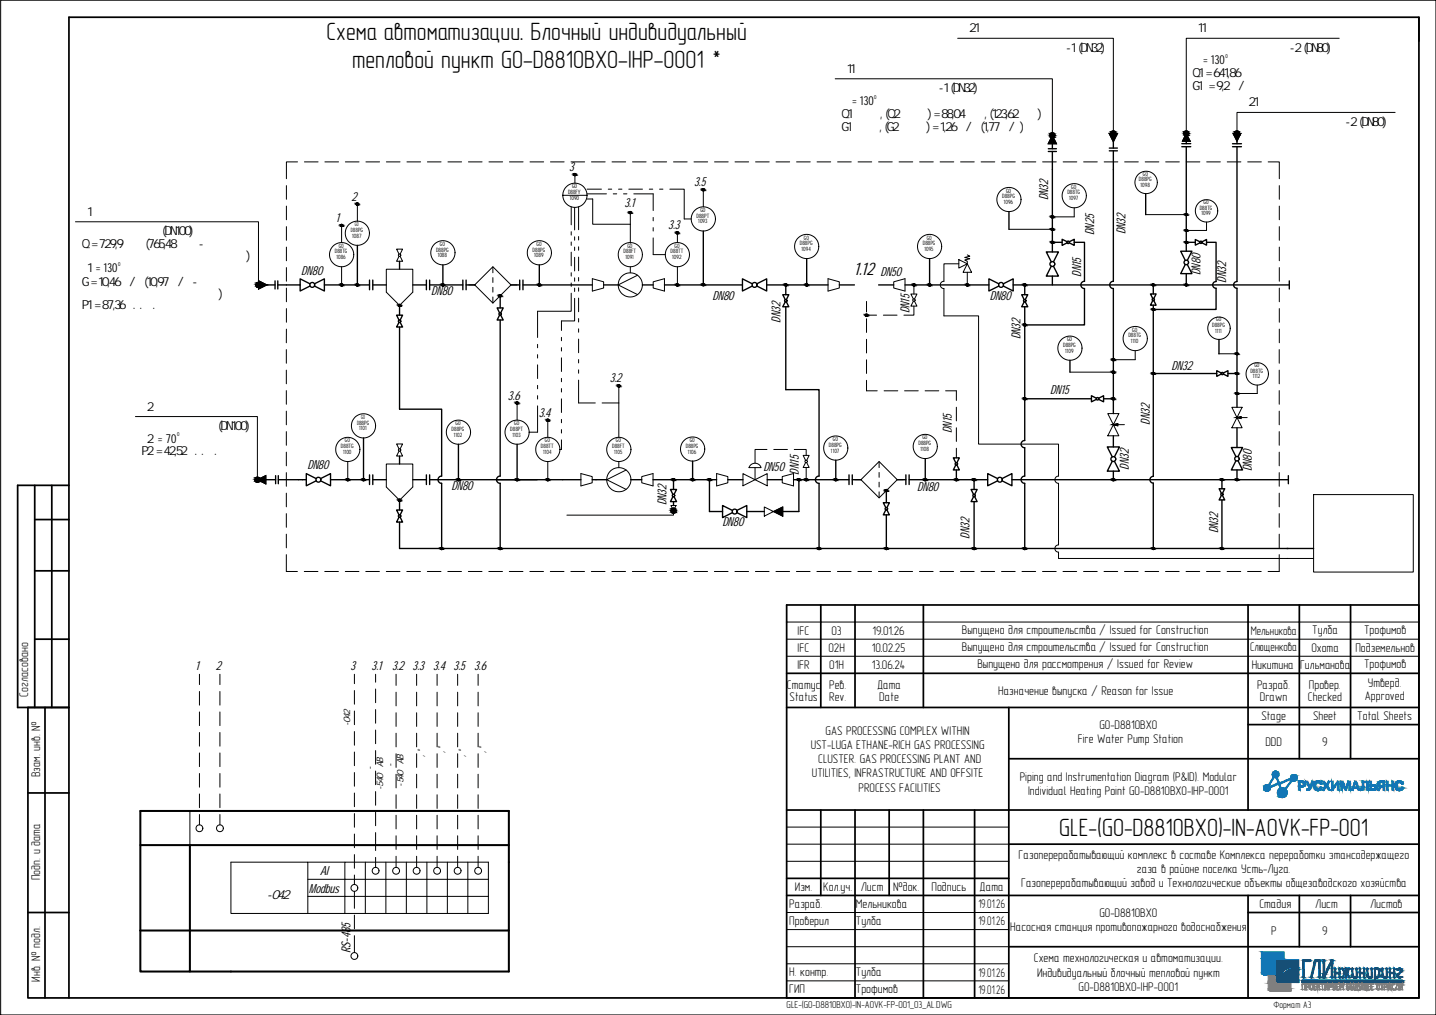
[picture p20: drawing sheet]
<svg xmlns="http://www.w3.org/2000/svg" width="420mm" height="297mm" viewBox="0 0 420 297" stroke-linecap="round" stroke-linejoin="round" font-family="sans-serif">
<defs><g id="words">
<g font-size="7.3">
<text x="95.5" y="11.7">Схема автоматизации. Блочный индивидуальный</text>
<text x="103" y="20">тепловой пункт G0-D8810BX0-IHP-0001 *</text>
<text x="309.9" y="244.5">GLE-(G0-D8810BX0)-IN-AOVK-FP-001</text>
</g>
<text font-size="5.3" x="249.9" y="80.6">1.12</text>
<g font-size="3.8">
<text x="166.6" y="50.1">3</text>
<text x="102.9" y="58.7">2</text>
<text x="203.1" y="54.5">3.5</text>
<text x="306.7" y="58.6" transform="rotate(-90 306.7 58.6)">DN32</text>
<text x="98.3" y="65">1</text>
<text x="182.8" y="60.6">3.1</text>
<text x="195.5" y="67.1">3.3</text>
<text x="320.1" y="68.8" transform="rotate(-90 320.1 68.8)">DN25</text>
<text x="329.3" y="68.6" transform="rotate(-90 329.3 68.6)">DN32</text>
<text x="88.1" y="80.4">DN80</text>
<text x="257.6" y="80.8">DN50</text>
<text x="316.3" y="81" transform="rotate(-90 316.3 81)">DN15</text>
<text x="351.3" y="80.5" transform="rotate(-90 351.3 80.5)">DN80</text>
<text x="358.8" y="82.7" transform="rotate(-90 358.8 82.7)">DN32</text>
<text x="126.1" y="86.3">DN80</text>
<text x="208.4" y="87.7">DN80</text>
<text x="289.6" y="87.7">DN80</text>
<text x="228.4" y="94.4" transform="rotate(-90 228.4 94.4)">DN32</text>
<text x="266.1" y="91.7" transform="rotate(-90 266.1 91.7)">DN15</text>
<text x="298.6" y="99.3" transform="rotate(-90 298.6 99.3)">DN32</text>
<text x="178.4" y="111.9">3.2</text>
<text x="342.8" y="108.3">DN32</text>
<text x="148.6" y="117">3.6</text>
<text x="307.3" y="115.4">DN15</text>
<text x="157.6" y="122">3.4</text>
<text x="336.4" y="124.3" transform="rotate(-90 336.4 124.3)">DN32</text>
<text x="278.5" y="126.7" transform="rotate(-90 278.5 126.7)">DN15</text>
<text x="89.9" y="137.4">DN80</text>
<text x="223.4" y="138">DN50</text>
<text x="330.3" y="137.4" transform="rotate(-90 330.3 137.4)">DN32</text>
<text x="366.3" y="137.9" transform="rotate(-90 366.3 137.9)">DN80</text>
<text x="132.1" y="143.3">DN80</text>
<text x="233.8" y="138.9" transform="rotate(-90 233.8 138.9)">DN15</text>
<text x="268.3" y="143.8">DN80</text>
<text x="195" y="147.9" transform="rotate(-90 195 147.9)">DN32</text>
<text x="211.3" y="154.1">DN80</text>
<text x="283.7" y="157.6" transform="rotate(-90 283.7 157.6)">DN32</text>
<text x="356.5" y="156" transform="rotate(-90 356.5 156)">DN32</text>
<text x="57.2" y="195.9">1</text>
<text x="63.2" y="195.9">2</text>
<text x="102.5" y="195.9">3</text>
<text x="108.7" y="195.9">3.1</text>
<text x="114.7" y="195.9">3.2</text>
<text x="120.7" y="195.9">3.3</text>
<text x="126.7" y="195.9">3.4</text>
<text x="132.7" y="195.9">3.5</text>
<text x="138.7" y="195.9">3.6</text>
<text x="93.7" y="256.2">AI</text>
<text x="72" y="263">ТСРВ-042</text>
<text x="90.4" y="261.2">Modbus</text>
<text x="102.6" y="279" transform="rotate(-90 102.6 279)">RS-485</text>
</g>
<g font-size="3.7">
<text x="282" y="9.4">Т21</text>
<text x="348.9" y="9.4">Т11</text>
<text x="282" y="15.2">Из системы вентиляции-1 (DN32)</text>
<text x="348.9" y="15.2">В систему вентиляции-2 (DN80)</text>
<text x="246.2" y="21.3">Т11</text>
<text x="348.9" y="22.5">Q1 = 641,86 кВт</text>
<text x="352.1" y="18.9">= 130</text>
<text x="246.2" y="27.1">В систему вентиляции-1 (DN32)</text>
<text x="348.9" y="26.4">G1 = 9,2 т/ч</text>
<text x="246.2" y="34.5">Q1 режим, (Q2 режим) = 88,04 кВт, (123,62 кВт)</text>
<text x="249.4" y="30.7">= 130</text>
<text x="363.7" y="31.1">Т21</text>
<text x="246.2" y="38.3">G1 режим, (G2 режим) = 1,26 т/ч (1,77 т/ч)</text>
<text x="363.7" y="36.9">Из системы вентиляции-2 (DN80)</text>
<text x="23.9" y="63.1">Т1</text>
<text x="23.9" y="68.9">Из тепловой сети (DN100)</text>
<text x="23.9" y="72.5">Q = 729,9 кВт (765,48 кВт - во</text>
<text x="23.9" y="76">время работы насосов пожаротушения)</text>
<text x="23.9" y="79.7">Т1 = 130</text>
<text x="23.9" y="83.7">G = 10,46 т/ч (10,97 т/ч - во время</text>
<text x="23.9" y="87.1">работы насосов пожаротушения)</text>
<text x="23.9" y="90.5">P1 = 87,36 м.в.ст.</text>
<text x="41.4" y="120.1">Т2</text>
<text x="41.4" y="125.9">В тепловую сеть (DN100)</text>
<text x="41.4" y="129.6">Т2 = 70</text>
<text x="41.4" y="133.2">P2 = 42,52 м.в.ст.</text>
<text x="233.4" y="185.8">IFC</text>
<text x="243.3" y="185.8">03</text>
<text x="255.3" y="185.8">19.01.26</text>
<text x="281.4" y="185.6">Выпущено для строительства / Issued for Construction</text>
<text x="366" y="185.8">Мельникова</text>
<text x="384" y="185.4">Тулба</text>
<text x="399.1" y="185.4">Трофимов</text>
<text x="233.4" y="190.8">IFC</text>
<text x="242.4" y="190.8">02H</text>
<text x="255.1" y="190.8">10.02.25</text>
<text x="281.4" y="190.6">Выпущено для строительства / Issued for Construction</text>
<text x="365.7" y="190.6">Слющенкова</text>
<text x="383.7" y="190.8">Охота</text>
<text x="396.6" y="190.8">Подземельнов</text>
<text x="233.3" y="195.8">IFR</text>
<text x="242.6" y="195.8">01H</text>
<text x="255.1" y="195.8">13.06.24</text>
<text x="286" y="195.6">Выпущено для рассмотрения / Issued for Review</text>
<text x="366.2" y="195.8">Никитина</text>
<text x="380.4" y="195.8">Гильманова</text>
<text x="399.1" y="195.5">Трофимов</text>
<text x="8.3" y="204" transform="rotate(-90 8.3 204)">Согласовано</text>
<text x="230.2" y="201.5">Статус</text>
<text x="242.6" y="201.5">Рев.</text>
<text x="256.6" y="201.5">Дата</text>
<text x="292.1" y="203.3">Назначение выпуска / Reason for Issue</text>
<text x="367.8" y="201.5">Разраб.</text>
<text x="383" y="201.5">Провер.</text>
<text x="400.2" y="201.2">Утверд.</text>
<text x="231" y="205">Status</text>
<text x="242.6" y="205.1">Rev.</text>
<text x="257.3" y="205.1">Date</text>
<text x="368.6" y="205">Drawn</text>
<text x="382.7" y="205.1">Checked</text>
<text x="399.4" y="204.7">Approved</text>
<text x="241.6" y="215">GAS PROCESSING COMPLEX WITHIN</text>
<text x="321.7" y="213.4">G0-D8810BX0</text>
<text x="369.1" y="210.8">Stage</text>
<text x="384.2" y="210.8">Sheet</text>
<text x="397.1" y="210.8">Total Sheets</text>
<text x="237.2" y="219.1">UST-LUGA ETHANE-RICH GAS PROCESSING</text>
<text x="315.4" y="217.5">Fire Water Pump Station</text>
<text x="370.2" y="218.3">DDD</text>
<text x="386.9" y="218.3">9</text>
<text x="11.8" y="227.5" transform="rotate(-90 11.8 227.5)">Взам. инв. №</text>
<text x="237.6" y="227.5">UTILITIES, INFRASTRUCTURE AND OFFSITE</text>
<text x="239.4" y="223.3">CLUSTER. GAS PROCESSING PLANT AND</text>
<text x="251.2" y="231.6">PROCESS FACILITIES</text>
<text x="298.4" y="228.4">Piping and Instrumentation Diagram (P&amp;ID). Modular</text>
<text x="300.8" y="232.6">Individual Heating Point G0-D8810BX0-IHP-0001</text>
<text x="298" y="251.3">Газоперерабатывающий комплекс в составе Комплекса переработки этансодержащего</text>
<text x="11.8" y="257.5" transform="rotate(-90 11.8 257.5)">Подп. и дата</text>
<text x="332.6" y="255.4">газа в районе поселка Усть-Луга.</text>
<text x="232.6" y="260.8">Изм.</text>
<text x="240.9" y="260.8">Кол.уч.</text>
<text x="251.9" y="260.8">Лист</text>
<text x="261.3" y="260.8">№док.</text>
<text x="272.6" y="260.8">Подпись</text>
<text x="286.6" y="260.8">Дата</text>
<text x="298.8" y="259.6">Газоперерабатывающий завод и Технологические объекты общезаводского хозяйства</text>
<text x="230.9" y="265.7">Разраб.</text>
<text x="250.4" y="265.7">Мельникова</text>
<text x="286.3" y="265.8">19.01.26</text>
<text x="321.7" y="268.4">G0-D8810BX0</text>
<text x="368.5" y="265.7">Стадия</text>
<text x="384.8" y="265.7">Лист</text>
<text x="400.9" y="265.7">Листов</text>
<text x="230.9" y="270.7">Проверил</text>
<text x="250.4" y="270.7">Тулба</text>
<text x="286.3" y="270.8">19.01.26</text>
<text x="295.6" y="272.5">Насосная станция противопожарного водоснабжения</text>
<text x="371.9" y="273.6">Р</text>
<text x="386.9" y="273.6">9</text>
<text x="302.5" y="281.7">Схема технологическая и автоматизации.</text>
<text x="11.8" y="287.3" transform="rotate(-90 11.8 287.3)">Инв. № подл.</text>
<text x="230.9" y="285.7">Н. контр.</text>
<text x="250.4" y="285.7">Тулба</text>
<text x="286.3" y="285.8">19.01.26</text>
<text x="303.4" y="285.8">Индивидуальный блочный тепловой пункт</text>
<text x="230.9" y="290.7">ГИП</text>
<text x="250.4" y="290.7">Трофимов</text>
<text x="286.3" y="290.8">19.01.26</text>
<text x="315.6" y="290">G0-D8810BX0-IHP-0001</text>
</g>
<text font-size="2.9" x="230.2" y="294.9">GLE-(G0-D8810BX0)-IN-AOVK-FP-001_03_AL.DWG</text>
<text font-size="2.8" x="372.6" y="294.9">Формат А3</text>
<g font-size="2.7">
<text x="102.4" y="234" transform="rotate(-90 102.4 234)">Тепловычислитель ТСРВ-042</text>
<text x="109.1" y="235.5" transform="rotate(-90 109.1 235.5)">Расходомер-счетчик электромагнитный</text>
<text x="112.1" y="235.5" transform="rotate(-90 112.1 235.5)">ЭРСВ-540Ф AB сети питания</text>
<text x="115.1" y="234.5" transform="rotate(-90 115.1 234.5)">Расходомер-счетчик электромагнитный</text>
<text x="118.1" y="234.5" transform="rotate(-90 118.1 234.5)">ЭРСВ-540Ф AB обратной сети</text>
<text x="124.1" y="234.5" transform="rotate(-90 124.1 234.5)">линии питания, °С</text>
<text x="130.1" y="234.5" transform="rotate(-90 130.1 234.5)">обратной линии, °С</text>
<text x="136.1" y="234.5" transform="rotate(-90 136.1 234.5)">линии питания, °С</text>
<text x="142.1" y="234.5" transform="rotate(-90 142.1 234.5)">обратонй линии, °С</text>
</g>
<g font-size="1.8">
<text x="333.2" y="53.1">D88PG</text>
<text x="334.4" y="51.4">GO</text>
<text x="166.2" y="56.8">D88FY</text>
<text x="166.7" y="58.5">1090</text>
<text x="167.4" y="55.1">GO</text>
<text x="293.2" y="58">D88PG</text>
<text x="293.7" y="59.7">1096</text>
<text x="294.4" y="56.4">GO</text>
<text x="312.3" y="56.9">D88TG</text>
<text x="312.8" y="58.6">1097</text>
<text x="313.5" y="55.2">GO</text>
<text x="333.7" y="54.8">1098</text>
<text x="352.2" y="59.7">GO</text>
<text x="203.8" y="63.7">D88PT</text>
<text x="204.3" y="65.4">1093</text>
<text x="204.9" y="62">GO</text>
<text x="351" y="61.3">D88TG</text>
<text x="351.5" y="63">1099</text>
<text x="102.7" y="67.9">D88PG</text>
<text x="103.1" y="69.6">1087</text>
<text x="103.9" y="66.2">GO</text>
<text x="128.7" y="71.9">GO</text>
<text x="157" y="71.9">GO</text>
<text x="234" y="71.8">D88PG</text>
<text x="235.2" y="70.1">GO</text>
<text x="270" y="71.8">D88PG</text>
<text x="271.1" y="70.1">GO</text>
<text x="98" y="74.2">D88TG</text>
<text x="98.5" y="75.8">1086</text>
<text x="99.1" y="72.5">GO</text>
<text x="127.6" y="73.6">D88PG</text>
<text x="128.1" y="75.3">1088</text>
<text x="155.8" y="73.6">D88PG</text>
<text x="156.3" y="75.3">1089</text>
<text x="182.5" y="74.2">D88FT</text>
<text x="183" y="75.8">1091</text>
<text x="183.6" y="72.5">GO</text>
<text x="196.2" y="74.2">D88TT</text>
<text x="196.7" y="75.8">1092</text>
<text x="197.4" y="72.5">GO</text>
<text x="234.5" y="73.5">1094</text>
<text x="270.5" y="73.5">1095</text>
<text x="354.7" y="95.7">D88PG</text>
<text x="355.8" y="94">GO</text>
<text x="311.1" y="101.5">D88PG</text>
<text x="312.2" y="99.9">GO</text>
<text x="330.2" y="98.7">D88TG</text>
<text x="330.9" y="100.4">1110</text>
<text x="331.3" y="97">GO</text>
<text x="355.5" y="97.4">1111</text>
<text x="311.7" y="103.2">1109</text>
<text x="367" y="107.4">GO</text>
<text x="365.9" y="109.1">D88TG</text>
<text x="366.6" y="110.7">1112</text>
<text x="104.5" y="124.3">D88PG</text>
<text x="105.1" y="125.9">1101</text>
<text x="105.7" y="122.6">GO</text>
<text x="133.3" y="124.4">GO</text>
<text x="150.5" y="124.4">GO</text>
<text x="99.8" y="131.2">D88TG</text>
<text x="100.9" y="129.5">GO</text>
<text x="132.1" y="126.1">D88PG</text>
<text x="132.8" y="127.8">1102</text>
<text x="149.3" y="126.1">D88PT</text>
<text x="149.9" y="127.8">1103</text>
<text x="158.3" y="131.2">D88TT</text>
<text x="159.4" y="129.5">GO</text>
<text x="179.1" y="131.2">D88FT</text>
<text x="180.2" y="129.5">GO</text>
<text x="200.7" y="131">D88PG</text>
<text x="201.8" y="129.4">GO</text>
<text x="242.5" y="130.8">D88PG</text>
<text x="243.7" y="129.1">GO</text>
<text x="268.7" y="130.3">D88PG</text>
<text x="269.3" y="132">1108</text>
<text x="269.9" y="128.6">GO</text>
<text x="100.4" y="132.8">1100</text>
<text x="158.9" y="132.8">1104</text>
<text x="179.7" y="132.8">1105</text>
<text x="201.3" y="132.7">1106</text>
<text x="243.1" y="132.4">1107</text>
</g>
<g font-size="1.6">
<text x="358.5" y="17">0</text>
<text x="255.8" y="28.9">0</text>
<text x="34.6" y="77.9">0</text>
<text x="51.8" y="127.7">0</text>
</g>
</g></defs>
<!-- layer: 0 -->
<g fill="none" stroke="#000" stroke-width=".51">
<path d="M415.2 5v7M10.2 142v65M10.2 152h10M15.2 142v65M20.2 142h-15v65h15M10.2 167.1h10M230.2 177h185v115h-185zM240.2 177v30M250.2 177v30M270.2 177v30M365.2 177v60.1M380.2 177v45"/>
<path d="M395.2 177v45M10.2 187.1h10M230.2 197h185M8.2 207v85h407v-287h-395v287M13.2 207v85M230.2 207h185M295.2 207v85M365.2 212.1h50M8.2 232.1h12M230.2 237.1h185M240.2 237.1v25M250.2 237.1v54.9"/>
<path d="M260.2 237.1v25M270.2 237.1v54.9M285.2 237.1v54.9M295.2 222h120M230.2 257.1h65M295.2 247h120M8.2 267h12M230.2 262.1h185M295.2 277.1h120M365.2 267h50M365.2 262.1v29.9M380.2 262.1v15"/>
<path d="M395.2 262.1v15"/>
</g>
<g fill="none" stroke="#000" stroke-width=".29">
<path d="M280.2 11.2h45.6v27.8M391.8 11.2h-44.7v27.8M244.4 23.1h63.5v16.5M307.9 39.6l1.2 2.5h-2.4zM324.5 39h2.5l-1.2 2.5zM347.1 39l1.2 2.3h-2.4zM360.8 39h2.3l-1.2 2.3zM408.2 32.9h-46.3v6.1M83.8 54.3v4M87.1 47.4h-3.3v4.9M89.1 47.4h4M95.1 47.4h4"/>
<path d="M101 47.4h4.1M104.6 59.7v5M107.1 47.4h4M113.1 47.4h4M119.1 47.4h4M125.1 47.4h4M131.1 47.4h4M137.1 47.4h4M143.1 47.4h4M149.1 47.4h4M155.1 47.4h4M161.1 47.4h4"/>
<path d="M164.7 57.2h7.1a3.6 3.6 0 0 1-5.2 3.1 3.6 3.6 0 0 1-.5-6 3.6 3.6 0 0 1 5.6 2.3l.1 .6M167.1 47.4h4M168.2 51.1v2.5M171.8 58.2h1.6v7.4h11M171.8 55.4h4.2M171.8 56.7h5.6M173.1 47.4h4M178 55.4h1M179.1 47.4h4M179.4 56.7h1M181 55.4h1M182.4 56.7h1"/>
<path d="M184 55.4h4M185.1 47.4h4M185.4 56.7h5.7v4.9M190 55.4h1M191.1 47.4h4M193 55.4h1M196 55.4h4.2v8.7h2M197.1 47.4h4M203.1 47.4h4M205.8 55.5v5M209.1 47.4h4M215.1 47.4h4"/>
<path d="M221.1 47.4h4M227.1 47.4h4M233.1 47.4h4M239.1 47.4h4M245.1 47.4h4M251.1 47.4h4M257.1 47.4h4M263.1 47.4h4M269.1 47.4h4M275.1 47.4h4M281.1 47.4h4M287.1 47.4h4"/>
<path d="M293.1 47.4h4M299.1 47.4h4M305.1 47.4h4M311.1 47.4h4M317.1 47.4h4M323.1 47.4h4M329.1 47.4h4M335.1 47.4h4M341.1 47.4h4M347.1 47.4h4M353.1 47.4h4M359.1 47.4h4"/>
<path d="M365.1 47.4h4M371.1 47.4h3.2v4.9M374.3 54.3v4M22.1 64.9h53.5v18.5M83.8 60.3v4M83.8 66.3v4M83.8 72.3v4M83.8 78.3v4M99.9 66v5M99.9 78.1v5.3M113 78.8h7.8v6.7l-3.9 3.9-3.9-3.9zM116.8 74.4l-.8-1.5h1.8l-.7 1.5"/>
<path d="M116.8 75l-.8 1.5h1.8l-.7-1.5M144.2 78.1v1.7M167.1 60.5v5.3M167.1 67.8v1M167.1 70.8v1M167.1 73.8v4M167.1 79.8v1M168.1 60.7v6.6M168.1 69.3v1M168.1 72.3v1M168.1 75.3v4M169.3 60.5v6.7"/>
<path d="M169.3 69.2v1M169.3 72.2v1M169.3 75.2v4M184.4 62.2v8.9M184.4 78.1v1.7M191.1 63.6v1M191.1 66.6v1M191.1 69.6v4.9h3.5M198.2 68.1v2.9M198.2 78.1v5.3M280.5 77.2h-4.3v5.1a1.06 1.06 0 0 0-1.1 1.1 1.06 1.06 0 0 0 1.1 1v8h10.1v37.6h23.4v9.3a1.06 1.06 0 0 0-1.1 1.1 1.06 1.06 0 0 0 1.1 1v18.1a1.07 1.07 0 0 0-1.1 1 1.07 1.07 0 0 0 1.1 1.1v1.8h74.6M280.5 76l2.5 1.2-2.5 1.3z"/>
<path d="M283 77.2l1.3 2.5h-2.5zM283 74.6l.8 .4-1.5 .3 1.5 .4-1.5 .4 .7 .4v.7M283 79.7v3.7M295.2 67.1h12.7M314.3 60.8v2.7h-6.4M335.2 62.8h11.9M353 65v2.4h-5.9M374.3 60.3v4M374.3 66.3v4M374.3 72.3v4M374.3 78.3v4M75.6 82.1l2.5 1.3-2.5 1.2z"/>
<path d="M83.8 96.3v4M83.8 84.3v4M83.8 90.3v4M137.1 83.4h1.8M138.9 83.4l5.3-5.3 5.3 5.3-5.3 5.3zM144.2 81.2v1.5M144.2 84.1v1.4M144.2 86.9v1.8M149.5 83.4h1.8M164.3 98.7v1M167.1 85.8v5.3h-9.8v7.7M167.1 82.8v1"/>
<path d="M168.1 87.3v6.6h-3.8v2.8M168.1 81.3v1M168.1 84.3v1M169.3 81.2v1M169.3 84.2v1M169.3 87.2v4M169.3 93.2v1M169.3 96.2v1M169.3 99.2v4M173.3 81.6l3.3 .9v1.8l-3.3 .9zM186.5 80.5l-5.6 2.9 5.6 2.8M191.1 82.5l3.3-.9v3.6l-3.3-.9z"/>
<path d="M242.3 81.6l3.3 .9v1.8l-3.3 .9zM253.5 92.2h3M253.5 88.2v3.1M253.5 93.3v4M253.5 99.3v4M258.5 92.2h4M261.5 82.5l3.3-.9v3.6l-3.3-.9zM267.3 88.1l-.8 1.5h1.8l-.7-1.5M267.3 87.5l-.8-1.5h1.8l-.7 1.5M267.4 89.6v2.6h-2.9M267.4 83.4v2.6M374.3 84.3v4"/>
<path d="M374.3 90.3v4M374.3 96.3v4M83.8 102.3v4M83.8 108.3v4M83.8 114.3v4M151.3 117.9v5M157.3 100.8v1M157.3 103.8v1M157.3 106.8v4M157.3 112.8v1M157.3 115.8v1M157.3 118.8v7.7h-2.5"/>
<path d="M164.3 101.7v1M164.3 104.7v4M164.3 110.7v1M164.3 113.7v1M164.3 116.7v4M169.3 105.2v1M169.3 108.2v1M169.3 111.2v6.7h4.9M176.2 117.9h4.9M181.1 112.9v15.1M253.5 105.3v4M253.5 111.3v3.1h3.2"/>
<path d="M258.7 114.4h4M264.7 114.4h4M270.7 114.4h4M276.7 114.4h3.1v2.8M279.8 119.2v4M313.1 108.9h12.7M332.1 102.6v2.7h-6.3M356.6 103.5h5.3M360.4 119.2h3l-1.5 3zM367.9 112.7v2.5h-6M374.3 102.3v4M374.3 108.3v4"/>
<path d="M374.3 114.3v4M39.6 121.9h35.7v18.5M83.8 120.3v4M83.8 126.3v4M83.8 132.3v4M83.8 138.3v4M101.7 135.1v5.3M113 135.8h7.8v6.7l-3.9 3.9-3.9-3.9zM116.8 131.4l-.8-1.5h1.8l-.7 1.5M116.8 132l-.8 1.5h1.8l-.7-1.5M160.3 123v5M160.3 135.1v5.3"/>
<path d="M164.3 128.7v2.8h-.5M164.3 122.7v1M164.3 125.7v1M170 138.6l3.3 .9v1.8l-3.3 .9zM181.1 135.1v1.7M183.2 137.5l-5.7 2.9 5.7 2.8M187.8 139.5l3.3-.9v3.6l-3.3-.9zM209.7 138.6l3.3 .9v1.8l-3.3 .9zM217.4 138.6l3.5 1.8-3.5 1.8zM219.5 136.2a1.86 1.86 0 0 1 3.2 .6h-3.5zM220.9 136.8v3.6M224.4 131.5h-3.5v4.1"/>
<path d="M226.4 131.5h4M228.9 139.5l3.3-.9v3.6l-3.3-.9zM232.4 131.5h3.5v1.8M235.7 134.7l-.7-1.4h1.7l-.7 1.4M235.7 135.4l-.7 1.4h1.7l-.7-1.4M235.9 136.8v3.6M257.2 135.1v1.7M257.2 138.3v1.4M279.8 125.2v4M279.8 131.2v2.8M324.1 121h3.3l-1.6 3.3zM325.8 124.3l1.6 3.2h-3.3z"/>
<path d="M325.8 124.3l1.2 .3v-.6l-1.2 .3h3.2M361.9 122.2l1.5 3h-3zM361.9 122.2l1.2 .3v-.6l-1.2 .3h3M374.3 120.3v4M374.3 126.3v4M374.3 132.3v4M374.3 138.3v4M75.3 140.4l2.5-1.2v2.4zM83.8 144.3v4M83.8 150.3v4M83.8 156.3v4M196.3 147.9h1.5l-.7 1.5z"/>
<path d="M197.1 149.4v1.4h-31.2M220.9 140.4l3.6-1.8v3.6zM223.6 148.4l2.7 1.3-2.7 1.4zM226.3 149.7l2.7-1.3v2.7zM250.1 140.4h1.8M251.9 140.4l5.3-5.3 5.3 5.3-5.3 5.3zM257.2 141.1v1.4M257.2 143.9v1.8M262.5 140.4h1.8M374.3 144.3v4M374.3 150.3v4M374.3 156.3v4"/>
<path d="M384.3 144.7h29.2v22.7h-29.2zM83.8 162.3v4.9h3.2M89 167.2h4M95 167.2h4M101 167.2h4M107 167.2h4M113 167.2h4M119 167.2h4M125 167.2h4M131 167.2h4M137 167.2h4M143 167.2h4"/>
<path d="M149 167.2h4M155 167.2h4M161 167.2h4M167 167.2h4M173 167.2h4M179 167.2h4M185 167.2h4M191 167.2h4M197 167.2h4M203 167.2h4M209 167.2h4M215 167.2h4"/>
<path d="M221 167.2h4M227 167.2h4M233 167.2h4M239 167.2h4M245 167.2h4M251 167.2h4M257 167.2h4M263 167.2h4M269 167.2h4M275 167.2h4M281 167.2h4M287 167.2h4"/>
<path d="M293 167.2h4M299 167.2h4M305 167.2h4M311 167.2h4M317 167.2h4M323 167.2h4M329 167.2h4M335 167.2h4M341 167.2h4M347 167.2h4M353 167.2h4M359 167.2h4"/>
<path d="M365 167.2h4M374.3 162.3v4.9h-3.3M58.4 197.3v3M64.3 197.3v3M103.7 197.3v2.8M109.9 197.3v2.4M115.9 197.3v3.3M121.9 197.3v3.3M127.9 197.3v3.3M133.9 197.3v3.3M139.9 197.3v3.3M230.2 192.1h185"/>
<path d="M230.2 187.1h185M230.2 182h185M58.4 202.4v4M58.4 208.4v4M58.4 214.4v4M64.3 202.4v4M64.3 208.4v4M64.3 214.4v4M103.7 202.1v4M103.7 208.1v4M103.7 214.1v4M109.9 201.6v4"/>
<path d="M109.9 207.7v4M109.9 213.6v4M109.9 219.7v4M115.9 202.6v4M115.9 208.6v4M115.9 214.6v4M121.9 202.6v4M121.9 208.6v4M121.9 214.6v4M127.9 202.6v4M127.9 208.6v4M127.9 214.6v4"/>
<path d="M133.9 202.6v4M133.9 208.6v4M133.9 214.6v4M139.9 202.6v4M139.9 208.6v4M139.9 214.6v4M55.6 237.3v10M58.4 220.4v4M58.4 226.4v4M58.4 232.4v4M58.4 238.4v3M64.3 220.4v4"/>
<path d="M64.3 226.4v4M64.3 232.4v4M64.3 238.4v3M103.7 220.1v4M103.7 226.1v4M103.7 232.1v4M103.7 238.1v4M109.9 225.6v4M109.9 231.7v4M109.9 237.6v4M115.9 220.6v4M115.9 226.6v4"/>
<path d="M115.9 232.6v4M115.9 238.6v4M121.9 220.6v4M121.9 226.6v4M121.9 232.6v4M121.9 238.6v4M127.9 220.6v4M127.9 226.6v4M127.9 232.6v4M127.9 238.6v4M133.9 220.6v4M133.9 226.6v4"/>
<path d="M133.9 232.6v4M133.9 238.6v4M139.9 220.6v4M139.9 226.6v4M139.9 232.6v4M139.9 238.6v4M90.1 252.3h10.8M90.1 257.3h10.8v5h-10.8M103.7 244.1v4M103.7 250.1v4M103.7 256.1v2.8M106.9 252.3v15"/>
<path d="M109.9 243.7v5.2M109.9 250.9v2.9M112.9 252.3v15M115.9 244.6v4M115.9 250.6v3.2M118.9 252.3v15M121.9 244.6v4M121.9 250.6v3.2M124.9 252.3v15M127.9 244.6v4M127.9 250.6v3.2M130.9 252.3v15"/>
<path d="M133.9 244.6v4M133.9 250.6v3.2M136.9 252.3v15M139.9 244.6v4M139.9 250.6v3.2M142.9 257.3h-42v-5h42v15h-42M230.2 252.1h65M230.2 247h65M230.2 242h65M103.7 260.8v5M103.7 267.8v4M103.7 273.8v5"/>
<path d="M142.9 262.3h-42v5h-33.3v-15h22.5v15M230.2 277.1h65M230.2 272h65M230.2 267h65M250.2 262.1h.6M230.2 287h65M230.2 282.1h65"/>
<circle cx="307.9" cy="39.6" r=".8"/>
<circle cx="325.8" cy="39" r=".81"/>
<circle cx="347.1" cy="39" r=".8"/>
<circle cx="361.9" cy="39" r=".8"/>
<circle cx="104.5" cy="59.7" r=".35"/>
<circle cx="168.2" cy="51.1" r=".35"/>
<circle cx="205.8" cy="55.5" r=".35"/>
<circle cx="295.2" cy="58.4" r="3.5"/>
<circle cx="314.3" cy="57.3" r="3.5"/>
<circle cx="335.3" cy="53.4" r="3.3"/>
<circle cx="100" cy="66" r=".35"/>
<circle cx="100" cy="74.5" r="3.5"/>
<circle cx="104.6" cy="68.3" r="3.5"/>
<circle cx="116.9" cy="74.7" r=".36"/>
<circle cx="129.6" cy="74" r="3.5"/>
<circle cx="157.8" cy="74" r="3.5"/>
<circle cx="184.4" cy="62.2" r=".35"/>
<circle cx="184.4" cy="74.5" r="3.5"/>
<circle cx="198.2" cy="68.2" r=".35"/>
<circle cx="198.2" cy="74.5" r="3.5"/>
<circle cx="205.8" cy="64.1" r="3.5"/>
<circle cx="236" cy="72.1" r="3.5"/>
<circle cx="272" cy="72.1" r="3.5"/>
<circle cx="307.9" cy="70.9" r=".35"/>
<circle cx="307.9" cy="67.1" r=".35"/>
<circle cx="307.9" cy="63.5" r=".35"/>
<circle cx="347.1" cy="67.4" r=".33"/>
<circle cx="347.1" cy="70.9" r=".33"/>
<circle cx="347.1" cy="62.8" r=".33"/>
<circle cx="353" cy="61.7" r="3.3"/>
<circle cx="75.6" cy="83.4" r=".8"/>
<circle cx="100" cy="83.4" r=".35"/>
<circle cx="104.5" cy="83.4" r=".35"/>
<circle cx="116.9" cy="89.4" r=".35"/>
<circle cx="129.6" cy="83.4" r=".35"/>
<circle cx="146.3" cy="86.6" r=".36"/>
<circle cx="157.8" cy="83.4" r=".35"/>
<circle cx="184.4" cy="83.4" r="3.5"/>
<circle cx="198.2" cy="83.4" r=".35"/>
<circle cx="205.8" cy="83.3" r=".35"/>
<circle cx="229.9" cy="83.4" r=".35"/>
<circle cx="236" cy="83.4" r=".35"/>
<circle cx="253.5" cy="92.2" r=".35"/>
<circle cx="267.4" cy="87.8" r=".35"/>
<circle cx="267.4" cy="83.4" r=".35"/>
<circle cx="272" cy="83.4" r=".35"/>
<circle cx="283" cy="83.4" r=".35"/>
<circle cx="299.8" cy="83.4" r=".36"/>
<circle cx="299.8" cy="95.1" r=".36"/>
<circle cx="332.2" cy="99.1" r="3.6"/>
<circle cx="337.4" cy="90.5" r=".33"/>
<circle cx="337.4" cy="83.4" r=".33"/>
<circle cx="347.1" cy="83.4" r=".33"/>
<circle cx="356.7" cy="96" r="3.3"/>
<circle cx="151.3" cy="117.9" r=".36"/>
<circle cx="181.1" cy="112.9" r=".35"/>
<circle cx="299.8" cy="116.7" r=".36"/>
<circle cx="313.1" cy="101.9" r="3.5"/>
<circle cx="325.8" cy="116.7" r=".36"/>
<circle cx="325.8" cy="108.9" r=".36"/>
<circle cx="325.8" cy="105.3" r=".36"/>
<circle cx="337.4" cy="109.3" r=".35"/>
<circle cx="361.9" cy="115.2" r=".33"/>
<circle cx="361.9" cy="103.5" r=".33"/>
<circle cx="361.9" cy="109.3" r=".33"/>
<circle cx="367.9" cy="109.4" r="3.3"/>
<circle cx="101.8" cy="131.5" r="3.5"/>
<circle cx="106.4" cy="124.6" r="3.5"/>
<circle cx="116.9" cy="131.7" r=".35"/>
<circle cx="134.1" cy="126.5" r="3.6"/>
<circle cx="151.3" cy="126.5" r="3.5"/>
<circle cx="160.3" cy="123" r=".35"/>
<circle cx="160.3" cy="131.5" r="3.5"/>
<circle cx="181.1" cy="131.5" r="3.5"/>
<circle cx="202.7" cy="131.4" r="3.5"/>
<circle cx="235.9" cy="135" r=".35"/>
<circle cx="244.5" cy="131.1" r="3.5"/>
<circle cx="270.7" cy="130.7" r="3.5"/>
<circle cx="75.3" cy="140.4" r=".81"/>
<circle cx="101.8" cy="140.4" r=".35"/>
<circle cx="106.3" cy="140.4" r=".35"/>
<circle cx="116.9" cy="146.4" r=".35"/>
<circle cx="134.1" cy="140.4" r=".35"/>
<circle cx="151.3" cy="140.4" r=".36"/>
<circle cx="160.3" cy="140.4" r=".35"/>
<circle cx="181.1" cy="140.4" r="3.6"/>
<circle cx="197" cy="140.4" r=".35"/>
<circle cx="197.1" cy="149.4" r=".8"/>
<circle cx="202.7" cy="140.4" r=".35"/>
<circle cx="207.6" cy="140.4" r=".35"/>
<circle cx="233.8" cy="140.4" r=".35"/>
<circle cx="235.9" cy="140.4" r=".35"/>
<circle cx="244.5" cy="140.4" r=".35"/>
<circle cx="259.3" cy="143.6" r=".35"/>
<circle cx="270.7" cy="140.4" r=".36"/>
<circle cx="279.8" cy="140.4" r=".35"/>
<circle cx="285" cy="140.4" r=".35"/>
<circle cx="325.8" cy="140.4" r=".36"/>
<circle cx="357.5" cy="140.4" r=".33"/>
<circle cx="361.9" cy="140.4" r=".33"/>
<circle cx="129.2" cy="160.5" r=".35"/>
<circle cx="146.3" cy="160.5" r=".36"/>
<circle cx="239.6" cy="160.5" r=".35"/>
<circle cx="259.3" cy="160.5" r=".35"/>
<circle cx="285" cy="160.5" r=".35"/>
<circle cx="299.8" cy="160.5" r=".36"/>
<circle cx="337.4" cy="160.5" r=".33"/>
<circle cx="357.5" cy="160.5" r=".33"/>
<circle cx="58.3" cy="242.4" r="1"/>
<circle cx="64.3" cy="242.4" r="1"/>
<circle cx="103.7" cy="259.8" r="1"/>
<circle cx="109.9" cy="254.8" r="1"/>
<circle cx="115.9" cy="254.8" r="1"/>
<circle cx="121.9" cy="254.8" r="1"/>
<circle cx="127.9" cy="254.8" r=".99"/>
<circle cx="133.9" cy="254.8" r="1"/>
<circle cx="139.9" cy="254.8" r=".99"/>
<circle cx="103.7" cy="279.8" r="1"/>
</g>
<g fill="#005591" stroke="#005591" stroke-width=".29">
<path d="M378.1 283.6h.5z"/>
<path d="M373.9 287.5h6.1z"/>
<path d="M389.7 280.9h.1z"/>
<path d="M387.2 280.9h.3z"/>
<path d="M386 281.3l.3-.2v.2z"/>
<path d="M390 281.1l-.1 .2z"/>
<path d="M402.2 283.3h1z"/>
<path d="M409.3 283.4h.4z"/>
<path d="M395.6 283.4h.2z"/>
<path d="M392.7 283.4h.2z"/>
<path d="M403.3 283.6h.3z"/>
<path d="M408.8 283.9h.2z"/>
<path d="M393.2 284.6h.7l-.6 .1z"/>
<path d="M393.3 284.7l.5 .2h-.6z"/>
<path d="M402.7 285.8h.9z"/>
<path d="M404.5 285.9h.2z"/>
<path d="M409.2 286.1h.7z"/>
<path d="M409.3 286.2h.3z"/>
<path d="M409.3 286.2h.4z"/>
<path d="M407.8 286.1h.3z"/>
<path d="M406.6 286.1h.2z"/>
<path d="M399.1 286.1h.2z"/>
<path d="M397.8 286.1h.2z"/>
<path d="M394.6 286.1h.2z"/>
<path d="M393.7 286.1h.2z"/>
<path d="M391.8 286.1h.2z"/>
<path d="M390.6 286.1h.2z"/>
<path d="M387.2 286.2h.2z"/>
<path d="M387.2 286.2h.3z"/>
<path d="M373.3 280.9l6.7 2.3v-2.3zM373.3 280.9l6.7 2.3h-6.7z"/>
<path d="M377.5 283.2h2.5zM377.5 283.2h2.5z"/>
<path d="M373.3 283.2h4.2zM373.3 283.2h4.2z"/>
<path d="M373.3 283.2h4.2zM373.3 283.2l3.9 .1z"/>
<path d="M377.9 283.2l2.1 .1zM377.9 283.2l2.1 .1z"/>
<path d="M378.3 283.3l1.7 .1zM378.3 283.3l1.7 .1z"/>
<path d="M373.3 283.3h3.9zM373.3 283.3l3.5 .1z"/>
<path d="M378.7 283.4l1.3 .1v-.1zM378.7 283.4l1.3 .1z"/>
<path d="M373.3 283.4l3.2 .1 .3-.1zM373.3 283.4l3.2 .1h-3.2z"/>
<path d="M378.1 283.6h.6zM377.9 283.6h.8z"/>
<path d="M377.9 283.6l1.1 .1zM377.7 283.7h1.3z"/>
<path d="M377.7 283.7h1.4zM377.6 283.7h1.5z"/>
<path d="M379 283.5l1 .2v-.2zM379 283.5l1 .2h-.7z"/>
<path d="M377.6 283.7h1.7zM377.4 283.7h1.9z"/>
<path d="M373.3 283.5l2.9 .2 .3-.2zM373.3 283.5l2.9 .2h-2.9z"/>
<path d="M379.3 283.7h.7zM379.3 283.7h.7z"/>
<path d="M377.4 283.7h1.9zM377.4 283.7h1.9z"/>
<path d="M377.4 283.7l2.6 .1zM377.2 283.8h2.8z"/>
<path d="M377.2 283.8l2.8 .1zM376.9 283.9h3.1z"/>
<path d="M373.3 283.7l2.6 .3 .3-.3zM373.3 283.7l2.6 .3h-2.6z"/>
<path d="M376.9 283.9l3.1 .2v-.2zM376.6 284.1l.3-.2 3.1 .2z"/>
<path d="M373.3 284l2 .5 .6-.5zM373.3 284l2 .5h-2z"/>
<path d="M376.6 284.1l3.4 .4v-.4zM376 284.5l.6-.4 3.4 .4z"/>
<path d="M376 284.5l4 .4v-.4zM375.4 284.9l.6-.4 4 .4z"/>
<path d="M373.3 284.5l1.5 .5 .5-.5zM373.3 284.5l1.5 .5h-1.5z"/>
<path d="M375.4 284.9l4.6 .2v-.2zM375.1 285.1l.3-.2 4.6 .2z"/>
<path d="M373.3 285h1.5zM373.3 285l1.3 .1z"/>
<path d="M373.3 285.1h1.3zM373.3 285.1l1.2 .1z"/>
<path d="M375.1 285.1l4.9 .1v-.1zM374.8 285.2l.3-.1 4.9 .1z"/>
<path d="M374.8 285.2l5.2 .2zM374.5 285.4h5.5z"/>
<path d="M374.5 285.4h5.5zM374.1 285.4h5.9z"/>
<path d="M373.3 285.2l.8 .2 .4-.2zM373.3 285.2l.8 .2z"/>
<path d="M373.3 285.4l6.7 1.4v-1.4zM373.3 285.4l6.7 1.4h-6.7z"/>
<path d="M373.3 286.8l6.7 .2v-.2zM373.3 286.8l6.7 .2h-6.7z"/>
<path d="M373.3 287l6.7 .1zM373.3 287l6.7 .1z"/>
<path d="M373.4 287.1l6.6 .1zM373.4 287.1l6.6 .1z"/>
<path d="M373.4 287.2l6.6 .1zM373.4 287.2l6.6 .1z"/>
<path d="M373.5 287.3l6.5 .1zM373.5 287.3l6.5 .1z"/>
<path d="M373.6 287.4l6.4 .1zM373.6 287.4l6.4 .1z"/>
<path d="M373.8 287.5h6.2zM373.8 287.5h6.2zM373.9 287.5h6.1z"/>
<path d="M380.9 286.9h29.5zM380.9 286.9h29.5z"/>
<path d="M380.9 286.9h29.5zM380.9 286.9h29.5z"/>
<path d="M380.9 286.9h29.6zM380.9 286.9h29.6z"/>
<path d="M380.9 286.9l29.6 .1zM380.9 286.9l29.6 .1z"/>
<path d="M380.9 287h29.7zM380.9 287h29.7z"/>
<path d="M380.9 287l29.7 .1zM380.9 287l29.7 .1z"/>
<path d="M380.9 287.1h29.7zM380.9 287.1h29.7z"/>
<path d="M380.9 287.1l29.7 .1zM380.9 287.1l29.7 .1z"/>
<path d="M380.9 287.2l29.7 .1zM380.9 287.2l29.7 .1z"/>
<path d="M380.9 287.3h29.7zM380.9 287.3h29.7z"/>
<path d="M380.9 287.3h29.7zM380.9 287.3l29.7 .1z"/>
<path d="M380.9 287.4h29.7zM380.9 287.4h29.7z"/>
<path d="M380.9 287.4h29.7zM380.9 287.4l29.6 .1z"/>
<path d="M380.9 287.5h29.6zM380.9 287.5h29.6z"/>
<path d="M380.9 287.5h29.6zM380.9 287.5h29.5z"/>
<path d="M380.9 287.5h29.5zM380.9 287.5h29.5z"/>
<path d="M380.9 287.5h29.5zM380.9 287.5l29.4 .1z"/>
<path d="M389.7 280.9h.1zM389.7 280.9h.1z"/>
<path d="M384.9 280.9h1.2zM384.8 280.9h1.3z"/>
<path d="M389.6 280.9h.3zM389.6 280.9h.3z"/>
<path d="M381.4 280.9h2zM381.2 280.9h2.2z"/>
<path d="M387.3 280.9h.2zM387.2 280.9h.3zM387.2 280.9h.3z"/>
<path d="M384.8 280.9l1.4 .1zM384.8 280.9l1.4 .1z"/>
<path d="M381.2 280.9l2.3 .1zM381.2 280.9l2.3 .1z"/>
<path d="M389.6 280.9l.3 .1zM389.6 280.9l.3 .1z"/>
<path d="M384.7 281l1.6 .1zM384.7 281l1.6 .1h-1.7z"/>
<path d="M389.5 281l.5 .1zM389.5 281l.5 .1z"/>
<path d="M387.2 280.9l.4 .2-.1-.2zM387.2 280.9l.4 .2h-.5z"/>
<path d="M384.6 281.1h1.7zM384.6 281.1h1.7z"/>
<path d="M381.2 281l2.3 .1v-.1zM381.2 281l2.3 .1h-2.4z"/>
<path d="M384.6 281.1l1.4 .2 .3-.2zM384.6 281.1l1.4 .2h-1.4z"/>
<path d="M381.1 281.1l2.4 .2v-.2zM381.1 281.1l2.4 .2h-2.4z"/>
<path d="M386 281.3l.3 .1zM385.8 281.4h.5z"/>
<path d="M384.6 281.3h1.4zM384.6 281.3l1.2 .1z"/>
<path d="M381.1 281.3h2.4zM381.1 281.3l2.2 .1z"/>
<path d="M389.9 281.3l.1 .9zM389.9 281.3l.1 .9h-.5z"/>
<path d="M389.5 281.1v1.1l.5-1.1zM389.5 281.1v1.1h-.5z"/>
<path d="M389.5 282.2l.5 1.1v-1.1zM389.5 282.2l.5 1.1h-.5z"/>
<path d="M389 282.2l-.1 1.1 .6-1.1zM389 282.2l-.1 1.1h-.5z"/>
<path d="M409.5 283.3h.1zM409.4 283.3h.2z"/>
<path d="M402.3 283.3h.9zM402.2 283.3h1zM402.2 283.3h1z"/>
<path d="M409.4 283.3l.3 .1zM409.3 283.4h.4zM409.3 283.4h.4z"/>
<path d="M409.3 283.4h.5zM409.3 283.4h.5z"/>
<path d="M407.9 283.3l.2 .1zM407.8 283.4h.3z"/>
<path d="M406.7 283.3l.1 .1zM406.6 283.4h.2z"/>
<path d="M405.7 283.3l.1 .1zM405.6 283.4h.2z"/>
<path d="M404.5 283.3l.1 .1zM404.4 283.4h.2z"/>
<path d="M401.3 283.3l.2 .1zM401.3 283.4h.2z"/>
<path d="M400.1 283.3l.1 .1zM400 283.4h.2z"/>
<path d="M399.1 283.3l.2 .1zM399.1 283.4h.2z"/>
<path d="M397.8 283.3l.2 .1zM397.8 283.4h.2z"/>
<path d="M396.9 283.3l.2 .1zM396.9 283.4h.2z"/>
<path d="M393.7 283.3l.2 .1zM393.7 283.4h.2z"/>
<path d="M391.9 283.3l.1 .1zM391.8 283.4h.2z"/>
<path d="M390.6 283.3l.2 .1zM390.6 283.4h.2z"/>
<path d="M407.8 283.4h.3zM407.8 283.4h.3z"/>
<path d="M406.6 283.4h.2zM406.6 283.4h.2z"/>
<path d="M405.6 283.4h.2zM405.6 283.4h.2z"/>
<path d="M404.4 283.4h.2zM404.4 283.4h.2z"/>
<path d="M401.3 283.4h.2zM401.2 283.4h.3z"/>
<path d="M400 283.4h.2zM400 283.4h.2z"/>
<path d="M399.1 283.4h.2zM399 283.4h.3z"/>
<path d="M397.8 283.4h.2zM397.8 283.4h.2z"/>
<path d="M396.9 283.4h.2zM396.8 283.4h.3z"/>
<path d="M395.6 283.4h.2zM395.6 283.4h.2z"/>
<path d="M393.7 283.4h.2zM393.7 283.4h.2z"/>
<path d="M391.8 283.4h.2zM391.8 283.4h.2z"/>
<path d="M390.6 283.4h.2zM390.6 283.4h.2z"/>
<path d="M394.7 283.3l.1 .1zM394.7 283.3l.1 .1z"/>
<path d="M409.3 283.4h.6zM409.1 283.4h.8z"/>
<path d="M409.1 283.4h.8zM409.1 283.4h.8z"/>
<path d="M394.6 283.4h.2zM394.6 283.4h.2z"/>
<path d="M392.7 283.4h.3zM392.7 283.4h.3z"/>
<path d="M402.2 283.3l1.2 .1zM402.2 283.3l1.2 .1z"/>
<path d="M409.1 283.4l.9 .1zM408.9 283.5h1.1z"/>
<path d="M408.9 283.5h1.2zM408.9 283.5h1.2z"/>
<path d="M407.8 283.4l.3 .1zM407.8 283.4l.3 .1h-.3z"/>
<path d="M406.6 283.4l.2 .1zM406.6 283.4l.2 .1h-.3z"/>
<path d="M405.6 283.4l.3 .1zM405.6 283.4l.3 .1h-.3z"/>
<path d="M404.4 283.4l.2 .1zM404.4 283.4l.2 .1h-.3z"/>
<path d="M402.2 283.4l1.3 .1zM402.2 283.4l1.3 .1z"/>
<path d="M401.2 283.4l.3 .1zM401.2 283.4l.3 .1h-.3z"/>
<path d="M400 283.4l.3 .1zM400 283.4l.3 .1h-.4z"/>
<path d="M399 283.4l.3 .1zM399 283.4l.3 .1h-.3z"/>
<path d="M397.8 283.4l.3 .1zM397.8 283.4l.3 .1h-.4z"/>
<path d="M396.8 283.4l.3 .1zM396.8 283.4l.3 .1h-.3z"/>
<path d="M395.6 283.4l.3 .1zM395.6 283.4l.3 .1h-.4z"/>
<path d="M393.7 283.4l.2 .1zM393.7 283.4l.2 .1h-.3z"/>
<path d="M392.7 283.4l.3 .1zM392.7 283.4l.3 .1z"/>
<path d="M391.8 283.4l.3 .1zM391.8 283.4l.3 .1h-.3z"/>
<path d="M390.6 283.4l.2 .1zM390.6 283.4l.2 .1h-.3z"/>
<path d="M394.6 283.4l.3 .1zM394.6 283.4l.3 .1z"/>
<path d="M402.1 283.5l1.4 .1zM402.1 283.5l1.4 .1z"/>
<path d="M408.9 283.5l1.2 .1zM408.8 283.6h1.3z"/>
<path d="M402.1 283.6h1.4zM402.1 283.6h1.4z"/>
<path d="M402.1 283.6h1.4zM402.1 283.6h1.4z"/>
<path d="M392.7 283.5l.4 .1zM392.7 283.5l.4 .1z"/>
<path d="M408.8 283.6h1.4zM408.8 283.6h1.4z"/>
<path d="M402.1 283.6h1.4zM402.1 283.6h1.2z"/>
<path d="M403.3 283.6h.3zM403.3 283.6h.3z"/>
<path d="M402.1 283.6h1.2zM402.1 283.6h1.2z"/>
<path d="M394.5 283.5h.4zM394.5 283.5l.4 .1z"/>
<path d="M392.7 283.6h.4zM392.7 283.6h.4z"/>
<path d="M408.8 283.6l1.4 .1zM408.8 283.6l1.4 .1z"/>
<path d="M403.3 283.6l.3 .1zM403.1 283.7h.5z"/>
<path d="M402.1 283.6h1.2zM402.1 283.6l1 .1z"/>
<path d="M403.1 283.7h.5zM403.1 283.7h.5z"/>
<path d="M402.1 283.7h1zM402.1 283.7h1z"/>
<path d="M408.7 283.7h1.5zM408.7 283.7h1.5z"/>
<path d="M408.7 283.7h.4zM408.7 283.7h.4z"/>
<path d="M403.1 283.7h.5zM403.1 283.7h.5z"/>
<path d="M409.1 283.7h1.1zM409.1 283.7h1.1z"/>
<path d="M408.7 283.7h.7zM408.7 283.7h.7z"/>
<path d="M403.1 283.7h.5zM403.1 283.7h.5z"/>
<path d="M408.7 283.7h.7zM408.7 283.7h.6z"/>
<path d="M409.5 283.7l.7 .1zM409.5 283.7l.7 .1z"/>
<path d="M408.7 283.7h.6zM408.7 283.7l.5 .1z"/>
<path d="M409.6 283.8h.7zM409.6 283.8h.7z"/>
<path d="M409.8 283.8h.5zM409.8 283.8h.5z"/>
<path d="M403.2 283.7l.5 .2zM403.2 283.7l.5 .2z"/>
<path d="M408.7 283.8h.5zM408.7 283.8l.3 .1z"/>
<path d="M409.9 283.8l.4 .1zM409.9 283.8l.4 .1z"/>
<path d="M408.8 283.9h.2zM408.8 283.9h.2z"/>
<path d="M408.8 283.9h.2zM408.8 283.9h.2z"/>
<path d="M403.3 283.9h.4zM403.3 283.9h.4z"/>
<path d="M403.4 283.9h.3zM403.4 283.9h.3z"/>
<path d="M409.9 283.9l.4 .1zM409.9 283.9l.4 .1z"/>
<path d="M410 284h.3zM410 284h.3z"/>
<path d="M403.4 283.9l.3 .2v-.2zM403.4 283.9l.3 .2h-.3z"/>
<path d="M410 284l.3 .1zM410 284l.3 .1z"/>
<path d="M409.9 284.1l.4 .1zM409.9 284.2h.4z"/>
<path d="M409.9 284.2l.3 .2 .1-.2zM409.6 284.4l.3-.2 .3 .2z"/>
<path d="M409.6 284.4h.6zM409.6 284.4l.5 .1z"/>
<path d="M407.8 283.5l.3 1.1v-1.1zM407.8 283.5l.3 1.1h-.3z"/>
<path d="M406.5 283.5l.3 1.1v-1.1zM406.5 283.5l.3 1.1h-.3z"/>
<path d="M399 283.5l.3 1.1v-1.1zM399 283.5l.3 1.1h-.3z"/>
<path d="M397.7 283.5l.4 1.1v-1.1zM397.7 283.5l.4 1.1h-.4z"/>
<path d="M394.5 283.6l-.1 1 .5-1zM394.5 283.6l-.1 1h-.4z"/>
<path d="M393.6 283.5l.3 1.1v-1.1zM393.6 283.5l.3 1.1h-.3z"/>
<path d="M392.7 283.6l.9 1-.5-1zM392.7 283.6l.9 1h-.4z"/>
<path d="M391.8 283.5l.3 1.1v-1.1zM391.8 283.5l.3 1.1h-.3z"/>
<path d="M390.5 283.5l.3 1.1v-1.1zM390.5 283.5l.3 1.1h-.3z"/>
<path d="M406.8 284.6l1.3 .1v-.1zM406.8 284.6l1.3 .1z"/>
<path d="M406.5 284.6l.8 .1zM406.5 284.6l.8 .1h-.8z"/>
<path d="M398.1 284.6l1.2 .1v-.1zM398.1 284.6l1.2 .1z"/>
<path d="M397.7 284.6l.8 .1zM397.7 284.6l.8 .1h-.8z"/>
<path d="M393.9 284.6l.4 .1 .1-.1zM393.3 284.7l.6-.1 .4 .1z"/>
<path d="M390.8 284.6l1.3 .1v-.1zM390.8 284.6l1.3 .1z"/>
<path d="M390.5 284.6l.8 .1zM390.5 284.6l.8 .1h-.8z"/>
<path d="M398.5 284.7l.8 .2zM398.5 284.7l.8 .2z"/>
<path d="M397.7 284.7l1.1 .2zM397.7 284.7l1.1 .2h-1.1z"/>
<path d="M393.3 284.7l1.1 .2zM393.3 284.7l1.1 .2z"/>
<path d="M391.3 284.7l.8 .2zM391.3 284.7l.8 .2z"/>
<path d="M390.5 284.7l1.1 .2zM390.5 284.7l1.1 .2h-1.1z"/>
<path d="M388.4 283.3l-.3 1.6 .8-1.6zM388.4 283.3l-.3 1.6h-.5z"/>
<path d="M387.1 281.1l.5 3.8v-3.8zM387.1 281.1l.5 3.8h-.5z"/>
<path d="M407.3 284.7l.8 .3v-.3zM407.3 284.7l.8 .3z"/>
<path d="M406.5 284.7l1.3 .3zM406.5 284.7l1.3 .3h-1.3z"/>
<path d="M398.8 284.9l.5 .1zM398.8 284.9l.5 .1z"/>
<path d="M397.7 284.9l1.3 .1zM397.7 284.9l1.3 .1z"/>
<path d="M393.8 284.9l.6 .1zM393.8 284.9l.6 .1z"/>
<path d="M393.2 284.9l.8 .1zM393.2 284.9l.8 .1z"/>
<path d="M391.6 284.9l.5 .1zM391.6 284.9l.5 .1z"/>
<path d="M390.5 284.9l1.3 .1zM390.5 284.9l1.3 .1z"/>
<path d="M387.6 284.9h.5zM387.6 284.9l.5 .1z"/>
<path d="M387.1 284.9h.5zM387.1 284.9l.5 .1z"/>
<path d="M409.6 284.5l-.1 .5 .6-.5zM408.9 285l.7-.5-.1 .5z"/>
<path d="M387.6 285h.5zM387.6 285h.5z"/>
<path d="M387.1 285h.5zM387.1 285h.4z"/>
<path d="M408.9 285h.6zM408.9 285.1h.5z"/>
<path d="M408.9 285.1l.3 .2 .2-.2zM408.9 285.1l.3 .2h-.4z"/>
<path d="M408.8 285.3h.4zM408.8 285.3h.4z"/>
<path d="M408.8 285.3h.4zM408.8 285.3l.3 .1z"/>
<path d="M404.3 283.5l.3 1.9v-1.9zM404.3 283.5l.3 1.9h-.3z"/>
<path d="M403.4 284.1l.3 1.3v-1.3zM403.4 284.1l.3 1.3h-.3z"/>
<path d="M399.9 283.5l.4 1.9v-1.9zM399.9 283.5l.4 1.9h-.4z"/>
<path d="M395.5 283.5l.4 1.9v-1.9zM395.5 283.5l.4 1.9h-.4z"/>
<path d="M403.4 285.4l.3 .1zM403.4 285.4l.3 .1z"/>
<path d="M408.8 285.4l.2 .1 .1-.1zM408.8 285.4l.2 .1h-.3z"/>
<path d="M408.7 285.5h.4zM408.7 285.5h.4z"/>
<path d="M404.3 285.4l.4 .2-.1-.2zM404.3 285.4l.4 .2h-.4z"/>
<path d="M399.9 285.4l.4 .2v-.2zM399.9 285.4l.4 .2h-.3z"/>
<path d="M395.5 285.4l.4 .2v-.2zM395.5 285.4l.4 .2h-.3z"/>
<path d="M404.3 285.6h.4zM404.3 285.6h.4z"/>
<path d="M400 285.6h.3zM400 285.6h.3z"/>
<path d="M395.6 285.6h.3zM395.6 285.6h.3z"/>
<path d="M403.4 285.5l.3 .1zM403.4 285.5l.3 .1z"/>
<path d="M404.3 285.6l.4 .1zM404.3 285.6l.4 .1z"/>
<path d="M400 285.6l.3 .1zM400 285.6l.3 .1z"/>
<path d="M395.6 285.6l.3 .1zM395.6 285.6l.3 .1z"/>
<path d="M403.3 285.6h.4zM403.3 285.6l.4 .1z"/>
<path d="M408.7 285.5l.4 .2zM408.7 285.5l.4 .2z"/>
<path d="M403.3 285.7h.4zM403.3 285.7h.3z"/>
<path d="M408.8 285.7h.4zM408.8 285.7h.4zM408.8 285.7h.4zM408.8 285.7h.4z"/>
<path d="M404.4 285.7h.4zM404.4 285.7h.4z"/>
<path d="M400 285.7h.5zM400 285.7h.5z"/>
<path d="M395.6 285.7h.4zM395.6 285.7h.4z"/>
<path d="M408.8 285.7l.6 .1zM408.8 285.7l.6 .1z"/>
<path d="M404.4 285.7l.6 .1zM404.4 285.7l.6 .1z"/>
<path d="M400 285.7l.6 .1zM400 285.7l.6 .1z"/>
<path d="M395.6 285.7l.6 .1zM395.6 285.7l.6 .1z"/>
<path d="M405.6 283.5l.3 2.3v-2.3zM405.6 283.5l.3 2.3h-.3z"/>
<path d="M404.4 285.8h.6zM404.4 285.8h.6z"/>
<path d="M403.2 285.7h.4zM403.1 285.8h.5z"/>
<path d="M402.1 283.7l.3 2.1v-2.1zM402.1 283.7l.3 2.1h-.3z"/>
<path d="M401.2 283.5l.3 2.3v-2.3zM401.2 283.5l.3 2.3h-.3z"/>
<path d="M400 285.8h.6zM400 285.8h.6z"/>
<path d="M396.8 283.5l.3 2.3v-2.3zM396.8 283.5l.3 2.3h-.3z"/>
<path d="M395.6 285.8h.6zM395.6 285.8h.6z"/>
<path d="M408.8 285.8h.8zM408.8 285.8h.8z"/>
<path d="M405 285.8h.9zM405 285.8h.9z"/>
<path d="M404.4 285.8h.6zM404.4 285.8h.6z"/>
<path d="M402.4 285.8h1.2zM402.4 285.8h1.2z"/>
<path d="M402.1 285.8h.6zM402.1 285.8h.6z"/>
<path d="M400.6 285.8h.9zM400.6 285.8h.9z"/>
<path d="M400 285.8h.6zM400 285.8h.6z"/>
<path d="M396.2 285.8h.9zM396.2 285.8h.9z"/>
<path d="M395.6 285.8h.6zM395.6 285.8h.6z"/>
<path d="M402.1 285.8h1.5zM402.1 285.8h1.5z"/>
<path d="M387.5 285l.2 .8 .4-.8zM387.5 285l.2 .8h-.5z"/>
<path d="M387.1 285l.1 .8 .3-.8zM387.1 285l.1 .8z"/>
<path d="M408.8 285.8h1.5zM408.8 285.8h1.5z"/>
<path d="M405 285.8h.9zM404.8 285.8h1.1z"/>
<path d="M404.4 285.8h.6zM404.4 285.8h.4z"/>
<path d="M396.2 285.8h.9zM396 285.8h1.1z"/>
<path d="M395.6 285.8h.6zM395.6 285.8h.4z"/>
<path d="M387.2 285.8h.5zM387.2 285.8h.5z"/>
<path d="M404.8 285.8h1.1zM404.8 285.8h1.1z"/>
<path d="M404.5 285.8h.3zM404.5 285.8h.3z"/>
<path d="M396 285.8h1.1zM396 285.8h1.1z"/>
<path d="M395.6 285.8h.4zM395.6 285.8h.4z"/>
<path d="M387.2 285.8h.5zM387.2 285.8h.5z"/>
<path d="M384.6 281.4l-.7 4.4 1.2-4.4zM384.6 281.4l-.7 4.4h-.4z"/>
<path d="M404.8 285.8l1.1 .1zM404.7 285.9h1.2z"/>
<path d="M404.5 285.8h.3zM404.5 285.8l.2 .1z"/>
<path d="M396 285.8l1.1 .1zM395.9 285.9h1.2z"/>
<path d="M395.7 285.8h.3zM395.7 285.8l.2 .1z"/>
<path d="M394 285l.9 .9-.5-.9zM394 285l.9 .9h-.4z"/>
<path d="M393.2 285l-.1 .9 .5-.9zM393.2 285l-.1 .9h-.4z"/>
<path d="M387.2 285.8l.5 .1zM387.2 285.8l.5 .1z"/>
<path d="M404.7 285.9h1.2zM404.6 285.9h1.3z"/>
<path d="M395.9 285.9h1.2zM395.8 285.9h1.3z"/>
<path d="M395.7 285.9h.2zM395.7 285.9h.1z"/>
<path d="M389.5 283.3l.5 2.6v-2.6zM389.5 283.3l.5 2.6h-.5z"/>
<path d="M387.1 285.9h.6zM387.1 285.9h.5z"/>
<path d="M385.8 281.4l.5 4.5v-4.5zM385.8 281.4l.5 4.5h-.5z"/>
<path d="M381.1 281.4l.5 4.5v-4.5zM381.1 281.4l.5 4.5h-.5z"/>
<path d="M404.6 285.9h1.3zM404.6 285.9h1.3z"/>
<path d="M394.5 285.9h.4zM394.5 285.9h.4z"/>
<path d="M408.8 285.8h1.5zM408.8 285.8l1.5 .1z"/>
<path d="M404.6 285.9h1.3zM404.6 285.9h1.3z"/>
<path d="M404.6 285.9h1.3zM404.6 285.9h1.3z"/>
<path d="M383.5 285.8h.4zM383.5 285.8l.4 .1z"/>
<path d="M404.6 285.9h1.3zM404.5 285.9h1.4z"/>
<path d="M402.1 285.8l1.4 .1 .1-.1zM402.1 285.8l1.4 .1h-1.4z"/>
<path d="M400.6 285.8l.9 .1v-.1zM400.1 285.9l.5-.1 .9 .1z"/>
<path d="M400 285.8l.1 .1 .5-.1zM400 285.8l.1 .1z"/>
<path d="M395.8 285.9h1.3zM395.8 285.9h1.3z"/>
<path d="M404.5 285.9h1.4zM404.5 285.9h1.4z"/>
<path d="M400.1 285.9h1.4zM400.1 285.9h1.4z"/>
<path d="M395.8 285.9h1.3zM395.8 285.9h1.3z"/>
<path d="M392.7 285.9h.4zM392.7 285.9l.3 .1z"/>
<path d="M407.8 285l.3 1v-1zM407.8 285l.3 1h-.3z"/>
<path d="M406.5 285l.3 1v-1zM406.5 285l.3 1h-.3z"/>
<path d="M404.5 285.9l1.4 .1zM404.5 285.9l1.4 .1z"/>
<path d="M400.1 285.9l1.4 .1zM400.1 285.9l1.4 .1z"/>
<path d="M399 285l.3 1v-1zM399 285l.3 1h-.3z"/>
<path d="M397.7 285l.4 1v-1zM397.7 285l.4 1h-.4z"/>
<path d="M395.7 285.9l1.4 .1zM395.7 285.9l1.4 .1z"/>
<path d="M394.5 285.9l.4 .1zM394.5 285.9l.4 .1z"/>
<path d="M393.6 285l.3 1v-1zM393.6 285l.3 1h-.3z"/>
<path d="M391.8 285l.3 1v-1zM391.8 285l.3 1h-.3z"/>
<path d="M390.5 285l.3 1v-1zM390.5 285l.3 1h-.3z"/>
<path d="M383.5 285.9l.4 .1zM383.5 285.9l.4 .1z"/>
<path d="M408.9 285.9h1.4zM408.9 285.9l1.3 .1z"/>
<path d="M387.1 285.9h.5zM387.1 285.9l.5 .1z"/>
<path d="M408.9 286h1.3zM408.9 286l1.2 .1z"/>
<path d="M404.6 286h1.3zM404.6 286l1.3 .1z"/>
<path d="M400.2 286h1.3zM400.2 286l1.3 .1z"/>
<path d="M395.8 286h1.3zM395.8 286l1.3 .1z"/>
<path d="M409 286.1h1.1zM409 286.1h1.1z"/>
<path d="M402.1 285.9l1.3 .2 .1-.2zM402.1 285.9l1.3 .2h-1.3z"/>
<path d="M394.5 286h.4zM394.5 286l.3 .1z"/>
<path d="M392.7 286h.3zM392.7 286l.3 .1z"/>
<path d="M389.5 285.9l.4 .2 .1-.2zM389.5 285.9l.4 .2h-.3z"/>
<path d="M385.8 285.9l.4 .2 .1-.2zM385.8 285.9l.4 .2h-.3z"/>
<path d="M383.5 286h.4zM383.5 286l.3 .1z"/>
<path d="M381.1 285.9l.5 .2v-.2zM381.1 285.9l.5 .2h-.4z"/>
<path d="M389.6 286.1h.3zM389.6 286.1h.3z"/>
<path d="M385.9 286.1h.3zM385.9 286.1h.3z"/>
<path d="M381.2 286.1h.4zM381.2 286.1h.4z"/>
<path d="M394.6 286.1h.2zM394.6 286.1h.2z"/>
<path d="M392.7 286.1h.3zM392.7 286.1h.2z"/>
<path d="M383.5 286.1h.3zM383.5 286.1h.3z"/>
<path d="M407.8 286l.3 .1v-.1zM407.8 286l.3 .1z"/>
<path d="M406.5 286l.3 .1v-.1zM406.5 286l.3 .1z"/>
<path d="M399 286l.3 .1v-.1zM399 286l.3 .1z"/>
<path d="M397.7 286l.3 .1 .1-.1zM397.7 286l.3 .1z"/>
<path d="M393.6 286l.3 .1v-.1zM393.6 286l.3 .1z"/>
<path d="M391.8 286l.2 .1 .1-.1zM391.8 286l.2 .1z"/>
<path d="M390.5 286l.3 .1v-.1zM390.5 286l.3 .1z"/>
<path d="M407.8 286.1h.3zM407.8 286.1h.3z"/>
<path d="M406.6 286.1h.2zM406.6 286.1h.2z"/>
<path d="M399 286.1h.3zM399 286.1h.3z"/>
<path d="M397.8 286.1h.2zM397.8 286.1h.2z"/>
<path d="M393.7 286.1h.2zM393.7 286.1h.2z"/>
<path d="M391.8 286.1h.2zM391.8 286.1h.2z"/>
<path d="M390.6 286.1h.2zM390.6 286.1h.2z"/>
<path d="M409 286.1h1.1zM409 286.1h.9zM409.2 286.1h.7z"/>
<path d="M387.2 286h.4zM387.2 286l.3 .1z"/>
<path d="M404.6 286.1h1.3zM404.6 286.1h1.2z"/>
<path d="M400.2 286.1h1.3zM400.2 286.1h1.2z"/>
<path d="M395.8 286.1h1.3zM395.8 286.1h1.2z"/>
<path d="M404.8 286.1h1zM404.8 286.1l1 .1z"/>
<path d="M400.4 286.1l1 .1zM400.4 286.1l1 .1z"/>
<path d="M396 286.1l1 .1zM396 286.1l1 .1z"/>
<path d="M402.1 286.1h1.3zM402.1 286.1l1.1 .1z"/>
<path d="M392.7 286.1h.2zM392.7 286.1l.2 .1z"/>
<path d="M409.2 286.1h.7zM409.2 286.1l.5 .1z"/>
<path d="M389.6 286.1h.3zM389.6 286.1l.2 .1z"/>
<path d="M387.2 286.1h.3zM387.2 286.1l.3 .1z"/>
<path d="M385.9 286.1h.3zM385.9 286.1l.2 .1z"/>
<path d="M383.5 286.1h.3zM383.5 286.1l.2 .1z"/>
<path d="M381.2 286.1h.4zM381.2 286.1l.2 .1z"/>
<path d="M404.8 286.2h1zM404.8 286.2h.9z"/>
<path d="M402.1 286.2h1.1zM402.1 286.2h1z"/>
<path d="M400.4 286.2h1zM400.4 286.2h.9z"/>
<path d="M396 286.2h1zM396 286.2h1z"/>
<path d="M402.1 286.2l.3 1v-1zM402.1 286.2l.3 1h-.3z"/>
<path d="M402.1 287.2l.3 .1v-.1zM402.1 287.2l.3 .1zM402.2 287.3h.2z"/>
<path d="M402.2 287.3h.2zM402.2 287.3h.2z"/>
</g>
<g fill="#0079c1" stroke="#0079c1" stroke-width=".29">
<path d="M369.1 278.6l6.7 2v-2zM369.1 278.6l6.7 2h-6.7z"/>
<path d="M369.1 280.6l4 3.9v-3.9zM369.1 280.6l4 3.9h-4z"/>
<path d="M369.1 284.5l4 .2zM369.1 284.5l4 .2z"/>
<path d="M369.1 284.7l4 .1zM369.1 284.7l4 .1z"/>
<path d="M369.1 284.8l4 .1zM369.1 284.8l4 .1z"/>
<path d="M369.2 284.9l3.9 .1zM369.2 284.9l3.9 .1z"/>
<path d="M369.2 285l3.9 .1zM369.2 285l3.9 .1z"/>
<path d="M369.3 285.1l3.8 .1zM369.3 285.1l3.8 .1z"/>
<path d="M369.4 285.2h3.7zM369.4 285.2h3.7z"/>
<path d="M369.5 285.2h3.6zM369.5 285.2h3.6z"/>
<path d="M369.7 285.2l3.4 .1zM369.7 285.2l3.4 .1z"/>
</g>
<g fill="#7f7f7f" stroke="#7f7f7f" stroke-width=".29">
<path d="M371.7 290h6z"/>
<path d="M393 288h.1z"/>
<path d="M383.3 288h.5z"/>
<path d="M402.9 288h.4z"/>
<path d="M405.5 288h.2z"/>
<path d="M394.1 288h.8z"/>
<path d="M389.3 288h.2z"/>
<path d="M382.6 288h.3z"/>
<path d="M407.4 288h.3z"/>
<path d="M402.9 288h.3z"/>
<path d="M383.3 288h.3z"/>
<path d="M407.4 288.1h.1z"/>
<path d="M402.9 288.1h.1z"/>
<path d="M383.3 288.1h.2z"/>
<path d="M402.8 288.1h.2z"/>
<path d="M392.9 288h.2z"/>
<path d="M392.9 288.1h.1z"/>
<path d="M383.3 288.1h.1z"/>
<path d="M388.2 288.2h.2z"/>
<path d="M410.1 288.2h.1z"/>
<path d="M385.6 288.6h.2z"/>
<path d="M405.7 288.7h.1z"/>
<path d="M389.4 288.7h.2z"/>
<path d="M382.8 288.7h.2z"/>
<path d="M385.7 288.7h.1z"/>
<path d="M405.6 288.7h.2z"/>
<path d="M392.6 288.7h.1z"/>
<path d="M394.6 288.8h.3z"/>
<path d="M385.6 288.7h.1z"/>
<path d="M382.4 288.8h.5z"/>
<path d="M389 288.8h.5z"/>
<path d="M390 288.8h.2z"/>
<path d="M395.3 288.8h.2z"/>
<path d="M397.6 288.8h.2z"/>
<path d="M405.1 288.8h.6z"/>
<path d="M394.1 288.8h.5z"/>
<path d="M385.5 288.8h.2z"/>
<path d="M387.7 289.3h.2z"/>
<path d="M409.6 289.4h.1z"/>
<path d="M403.5 289.4h.1z"/>
<path d="M398.2 289.4h.2z"/>
<path d="M395.9 289.4h.1z"/>
<path d="M394.8 289.4h.1z"/>
<path d="M390.6 289.4h.1z"/>
<path d="M383.9 289.4h.2z"/>
<path d="M398.2 289.4h.1z"/>
<path d="M390.5 289.4h.2z"/>
<path d="M383.6 289.5h.4z"/>
<path d="M403.2 289.5h.4z"/>
<path d="M387.6 289.5h.2z"/>
<path d="M394.6 289.5l.2 .1z"/>
<path d="M394.6 289.5h.2z"/>
<path d="M394.2 289.7h.4z"/>
<path d="M371.1 285.5l2 1.6v-1.6zM371.1 285.5l2 1.6h-2z"/>
<path d="M371.1 287.1l2 .1zM371.1 287.1l2 .1z"/>
<path d="M371.1 287.2l2 .1zM371.1 287.2l2 .1z"/>
<path d="M371.1 287.3l2.1 .2zM371.1 287.3l2.1 .2z"/>
<path d="M371.1 287.5h2.1zM371.1 287.5h2.1z"/>
<path d="M371.1 287.5l2.2 .1zM371.1 287.5l2.2 .1z"/>
<path d="M371.1 287.6l2.3 .1zM371.1 287.6l2.3 .1z"/>
<path d="M371.1 287.7l2.4 .1zM371.1 287.7l2.4 .1z"/>
<path d="M371.1 287.8h2.6zM371.1 287.8h2.6z"/>
<path d="M371.1 287.8h2.7zM371.1 287.8h2.7z"/>
<path d="M371.1 287.8l6.6 1.5v-1.5zM371.1 287.8l6.6 1.5h-6.6z"/>
<path d="M371.1 289.3l6.6 .1zM371.1 289.3l6.6 .1z"/>
<path d="M371.1 289.4l6.6 .1zM371.1 289.4l6.6 .1z"/>
<path d="M371.1 289.5l6.6 .2zM371.1 289.5l6.6 .2z"/>
<path d="M371.2 289.7l6.5 .1zM371.2 289.7l6.5 .1z"/>
<path d="M371.2 289.8h6.5zM371.2 289.8h6.5z"/>
<path d="M371.3 289.8l6.4 .1zM371.3 289.8l6.4 .1z"/>
<path d="M371.4 289.9l6.3 .1zM371.4 289.9l6.3 .1z"/>
<path d="M371.5 290h6.2zM371.5 290h6.2zM371.7 290h6z"/>
<path d="M396.6 287.9h.5zM396.6 287.9h.5z"/>
<path d="M394.1 287.9h.8zM394.1 287.9h.8z"/>
<path d="M396.6 287.9h.5zM396.6 287.9h.5z"/>
<path d="M407.7 287.9h.3zM407.6 287.9h.4z"/>
<path d="M404 287.9h.7zM403.9 287.9h.8z"/>
<path d="M401.2 287.9h.6zM401.2 287.9h.6z"/>
<path d="M400.2 287.9h.6zM400.2 287.9h.6z"/>
<path d="M394.1 287.9h.8zM394.1 287.9h.8z"/>
<path d="M391.1 287.9h.6zM391.1 287.9h.6z"/>
<path d="M386.6 287.9h.8zM386.5 287.9h.9z"/>
<path d="M384.4 287.9h.7zM384.4 287.9h.7z"/>
<path d="M403.9 287.9h.8zM403.9 287.9h.8z"/>
<path d="M394.1 287.9h.8zM394.1 287.9h.8z"/>
<path d="M386.5 287.9h.9zM386.5 287.9h.9z"/>
<path d="M407.6 287.9h.4zM407.5 287.9h.5z"/>
<path d="M403.2 287.9h.2zM403 287.9h.4z"/>
<path d="M383.6 287.9h.3zM383.5 287.9h.4z"/>
<path d="M405 287.9h.6zM405 287.9h.6z"/>
<path d="M403 287.9h.4zM403 287.9h.4z"/>
<path d="M388.8 287.9h.6zM388.8 287.9h.6z"/>
<path d="M383.5 287.9h.4zM383.5 287.9h.4z"/>
<path d="M382.2 287.9h.6zM382.2 287.9h.6z"/>
<path d="M394.1 287.9h.8zM394.1 287.9h.8z"/>
<path d="M408.8 287.9h.4zM408.8 287.9h.4z"/>
<path d="M394.1 287.9h.8zM394.1 287.9h.8z"/>
<path d="M396.6 287.9l.6 .1zM396.6 287.9l.6 .1z"/>
<path d="M408.8 287.9l.5 .1zM408.8 287.9l.5 .1z"/>
<path d="M407.5 287.9l.6 .1zM407.5 288h.6z"/>
<path d="M405 287.9l.7 .1zM405 287.9l.7 .1z"/>
<path d="M403.9 287.9l.8 .1zM403.9 287.9l.8 .1z"/>
<path d="M401.1 287.9l.7 .1zM401.1 287.9l.7 .1z"/>
<path d="M400.2 287.9l.6 .1zM400.2 287.9l.6 .1z"/>
<path d="M396.6 288h.6zM396.6 288h.6z"/>
<path d="M391.1 287.9l.7 .1zM391 288h.8z"/>
<path d="M388.8 287.9l.6 .1zM388.8 287.9l.6 .1z"/>
<path d="M386.5 287.9l.9 .1zM386.5 287.9l.9 .1z"/>
<path d="M384.4 287.9l.7 .1zM384.4 287.9l.7 .1z"/>
<path d="M382.2 287.9l.6 .1zM382.2 287.9l.6 .1z"/>
<path d="M381.1 287.9l.8 .1zM381.1 287.9l.8 .1z"/>
<path d="M394.1 287.9l.8 .1zM394.1 287.9l.8 .1z"/>
<path d="M393 288h.1zM393 288h.1z"/>
<path d="M392 288h.2zM392 288h.2z"/>
<path d="M386.1 288h.1zM386.1 288h.1z"/>
<path d="M408.8 288h.5zM408.8 288h.4z"/>
<path d="M407.5 288h.6zM407.5 288h.5z"/>
<path d="M403.9 288h.8zM403.9 288h.8z"/>
<path d="M401.1 288h.7zM401.1 288h.7z"/>
<path d="M400.1 288h.7zM400.1 288h.7z"/>
<path d="M393 288h.1zM393 288h.1z"/>
<path d="M391 288h.8zM391 288h.7z"/>
<path d="M386.5 288h.9zM386.5 288h.9z"/>
<path d="M384.4 288h.7zM384.4 288h.7z"/>
<path d="M408.7 288h.5zM408.7 288h.5z"/>
<path d="M403.9 288h.8zM403.9 288h.8z"/>
<path d="M394.1 288h.8zM394.1 288h.8z"/>
<path d="M393 288h.1zM393 288h.1z"/>
<path d="M386.5 288h.9zM386.5 288h.9z"/>
<path d="M408.7 288h.5zM408.7 288h.5z"/>
<path d="M405 288h.7zM405 288h.7z"/>
<path d="M403 287.9l.5 .1zM402.9 288h.6z"/>
<path d="M388.7 288h.8zM388.7 288h.8z"/>
<path d="M383.5 287.9l.5 .1zM383.4 288h.6z"/>
<path d="M382.1 288h.8zM382.1 288h.8z"/>
<path d="M408.7 288h.5zM408.7 288h.5z"/>
<path d="M407.4 288h.6zM407.4 288h.6z"/>
<path d="M405 288h.7zM405 288h.7z"/>
<path d="M402.9 288h.6zM402.9 288h.6z"/>
<path d="M396.6 288h.6zM396.6 288h.5z"/>
<path d="M383.4 288h.6zM383.3 288h.7z"/>
<path d="M408.7 288h.5zM408.7 288h.4z"/>
<path d="M407.4 288h.6zM407.4 288h.6z"/>
<path d="M405 288h.7zM405 288h.5z"/>
<path d="M403.9 288h.8zM403.9 288h.8z"/>
<path d="M402.9 288h.7zM402.9 288h.7z"/>
<path d="M401.1 288h.7zM401.1 288h.7z"/>
<path d="M400.1 288h.7zM400.1 288h.7z"/>
<path d="M396.6 288h.5zM396.6 288h.4z"/>
<path d="M391 288h.7zM391 288h.7z"/>
<path d="M388.7 288h.8zM388.7 288h.6z"/>
<path d="M386.5 288h.9zM386.5 288h.8z"/>
<path d="M384.4 288h.7zM384.4 288h.7z"/>
<path d="M383.3 288h.7zM383.3 288h.7z"/>
<path d="M382.1 288h.8zM382.1 288h.5z"/>
<path d="M381 288h.9zM381 288h.8z"/>
<path d="M405.5 288h.2zM405.5 288h.2z"/>
<path d="M403.3 288h.3zM403.3 288h.3z"/>
<path d="M392.9 288h.2zM392.9 288h.2z"/>
<path d="M389.3 288h.2zM389.3 288h.2z"/>
<path d="M383.8 288h.2zM383.8 288h.2z"/>
<path d="M382.6 288h.3zM382.6 288h.3z"/>
<path d="M405.5 288l.3 .1zM405.5 288l.3 .1z"/>
<path d="M403.3 288l.3 .1zM403.3 288l.3 .1z"/>
<path d="M389.3 288l.3 .1zM389.3 288l.3 .1z"/>
<path d="M383.8 288l.3 .1zM383.8 288l.3 .1z"/>
<path d="M382.7 288l.2 .1zM382.7 288l.2 .1z"/>
<path d="M405.6 288.1h.2zM405.6 288.1h.2z"/>
<path d="M403.5 288.1h.1zM403.5 288.1h.1z"/>
<path d="M389.4 288.1h.2zM389.4 288.1h.2z"/>
<path d="M383.9 288.1h.2zM383.9 288.1h.2z"/>
<path d="M382.8 288.1h.2zM382.8 288.1h.2z"/>
<path d="M403.5 288.1h.1zM403.5 288.1h.1z"/>
<path d="M392 288l.2 .1zM392 288l.2 .1z"/>
<path d="M392 288l.1 .1zM392 288l.1 .1z"/>
<path d="M389.4 288.1h.2zM389.4 288.1h.2z"/>
<path d="M392.1 288.1l.2 .1zM392.1 288.1l.2 .1z"/>
<path d="M392.9 288.2h.1zM392.9 288.2h.1z"/>
<path d="M392.1 288.2h.2zM392.1 288.2h.2z"/>
<path d="M388.5 288v.2zM388.5 288l-.1 .2z"/>
<path d="M388.3 288l.1 .2zM388.3 288v.2z"/>
<path d="M407.3 288.1l.1 .1zM407.3 288.1l.1 .1z"/>
<path d="M402.8 288.1l.1 .1zM402.8 288.1l.1 .1z"/>
<path d="M410.3 288l.1 .2zM410.3 288l-.1 .2z"/>
<path d="M410.2 287.9v.3zM410.2 287.9l-.1 .3z"/>
<path d="M405.7 288.1l.1 .2zM405.7 288.1l.1 .2z"/>
<path d="M403.5 288.1l.1 .2zM403.5 288.1l.1 .2z"/>
<path d="M389.5 288.1l.1 .2zM389.5 288.1l.1 .2z"/>
<path d="M384 288.1l.1 .2zM384 288.1l.1 .2z"/>
<path d="M382.8 288.1l.2 .2zM382.8 288.1l.2 .2z"/>
<path d="M405.7 288.3l.1 .2zM405.7 288.3l.1 .2z"/>
<path d="M397.5 288l.2 .5zM397.5 288l.2 .5z"/>
<path d="M395.2 288l.1 .5zM395.2 288l.1 .5z"/>
<path d="M389.9 288l.1 .5zM389.9 288l.1 .5z"/>
<path d="M389.5 288.3l.1 .2zM389.5 288.3l.1 .2z"/>
<path d="M382.9 288.3l.1 .2zM382.9 288.3l.1 .2z"/>
<path d="M395.2 288.5l.2 .1zM395.2 288.5l.2 .1z"/>
<path d="M389.9 288.5l.1 .1zM389.9 288.5l.1 .1z"/>
<path d="M386.1 288l-.3 .6 .4-.6zM386.1 288l-.5 .6z"/>
<path d="M397.5 288.6h.2zM397.5 288.6h.2z"/>
<path d="M395.2 288.6h.2zM395.2 288.6h.2z"/>
<path d="M389.9 288.6h.1zM389.9 288.6h.1z"/>
<path d="M401.1 288l.1 .7zM401.1 288l.1 .7z"/>
<path d="M400.1 288l.1 .7zM400.1 288l.1 .7z"/>
<path d="M394.1 288l.1 .7zM394.1 288l.1 .7z"/>
<path d="M391 288l.1 .7zM391 288l.1 .7z"/>
<path d="M384.4 288l.1 .7zM384.4 288l.1 .7z"/>
<path d="M392.9 288.2l-.2 .5 .3-.5zM392.9 288.2l-.3 .5z"/>
<path d="M392.1 288.2l.5 .5zM392.1 288.2l.5 .5z"/>
<path d="M385.6 288.7h.1zM385.6 288.7h.1z"/>
<path d="M397.5 288.6l.2 .1zM397.5 288.6l.2 .1z"/>
<path d="M395.2 288.6l.2 .1zM395.2 288.6l.2 .1z"/>
<path d="M392.6 288.7h.1zM392.6 288.7h.1z"/>
<path d="M392.4 288.7h.2zM392.4 288.7h.2z"/>
<path d="M389.9 288.6l.1 .1zM389.9 288.6l.1 .1z"/>
<path d="M385.6 288.7h.1zM385.6 288.7h.1z"/>
<path d="M405.7 288.6l.1 .1zM405.7 288.6l.1 .1z"/>
<path d="M401.1 288.7h.5zM401.1 288.7h.5z"/>
<path d="M400.1 288.7h.5zM400.1 288.7h.5z"/>
<path d="M397.6 288.7h.1zM397.6 288.7h.1z"/>
<path d="M395.2 288.7h.2zM395.2 288.7h.2z"/>
<path d="M392.6 288.7h.1zM392.6 288.7h.1z"/>
<path d="M392.4 288.7h.2zM392.4 288.7h.2z"/>
<path d="M391 288.7h.5zM391 288.7h.5z"/>
<path d="M389.9 288.7h.1zM389.9 288.7h.1z"/>
<path d="M389.5 288.6l.1 .1zM389.5 288.6l.1 .1z"/>
<path d="M385.6 288.7h.1zM385.6 288.7h.1z"/>
<path d="M384.4 288.7h.5zM384.4 288.7h.5z"/>
<path d="M382.9 288.6l.1 .1zM382.9 288.6l.1 .1z"/>
<path d="M394.1 288.7h.7zM394.1 288.7h.7z"/>
<path d="M385.6 288.7h.1zM385.6 288.7h.1z"/>
<path d="M397.6 288.7h.1zM397.6 288.7h.1z"/>
<path d="M395.2 288.7h.2zM395.2 288.7h.2z"/>
<path d="M389.9 288.7h.2zM389.9 288.7h.2z"/>
<path d="M385.6 288.7h.1zM385.6 288.7h.1z"/>
<path d="M385.6 288.7h.1zM385.6 288.7h.1z"/>
<path d="M401.1 288.7h.5zM401.1 288.7h.5z"/>
<path d="M400.1 288.7h.5zM400.1 288.7h.5z"/>
<path d="M391 288.7h.5zM391 288.7h.5z"/>
<path d="M384.4 288.7h.5zM384.4 288.7h.5z"/>
<path d="M389.4 288.7h.2zM389.4 288.7h.2z"/>
<path d="M382.8 288.7h.1zM382.8 288.7h.1z"/>
<path d="M401.1 288.7h.5zM401.1 288.7l.5 .1z"/>
<path d="M400.1 288.7h.5zM400.1 288.7l.5 .1z"/>
<path d="M391 288.7h.5zM391 288.7l.5 .1z"/>
<path d="M384.4 288.7h.5zM384.4 288.7l.5 .1z"/>
<path d="M397.6 288.7l.2 .1zM397.6 288.7l.2 .1z"/>
<path d="M395.2 288.7l.3 .1zM395.2 288.7l.3 .1z"/>
<path d="M389.9 288.7l.3 .1zM389.9 288.7l.3 .1z"/>
<path d="M394.1 288.7l.8 .1zM394.1 288.7l.8 .1z"/>
<path d="M405.6 288.7h.2zM405.5 288.8h.2z"/>
<path d="M405 288l.1 .8zM405 288l.1 .8z"/>
<path d="M398.3 288l.1 .8zM398.3 288l.1 .8z"/>
<path d="M397.6 288.8h.3zM397.6 288.8h.3z"/>
<path d="M395.9 288l.2 .8zM395.9 288l.2 .8z"/>
<path d="M395.3 288.8h.3zM395.3 288.8h.3z"/>
<path d="M394.1 288.8h.5zM394.1 288.8h.8z"/>
<path d="M390.6 288l.2 .8zM390.6 288l.2 .8z"/>
<path d="M390 288.8h.2zM390 288.8h.2z"/>
<path d="M389.4 288.7h.2zM389.3 288.8h.2z"/>
<path d="M388.7 288l.2 .8zM388.7 288l.2 .8z"/>
<path d="M385.4 288l.1 .8zM385.4 288l.1 .8z"/>
<path d="M382.8 288.7h.1zM382.6 288.8h.3z"/>
<path d="M382.1 288l.1 .8zM382.1 288l.1 .8z"/>
<path d="M405.1 288.8h.6zM405.2 288.8h.5z"/>
<path d="M405 288.8h.2zM405 288.8h.2z"/>
<path d="M401.1 288.8h.5zM401.1 288.8h.4z"/>
<path d="M400.1 288.8h.5zM400.1 288.8h.4z"/>
<path d="M397.9 288.8h.5zM397.8 288.8h.6z"/>
<path d="M397.6 288.8h.3zM397.6 288.8h.2z"/>
<path d="M395.6 288.8h.5zM395.5 288.8h.6z"/>
<path d="M395.3 288.8h.3zM395.3 288.8h.2z"/>
<path d="M394.6 288.8h.3zM394.6 288.8h.3z"/>
<path d="M391 288.8h.5zM391 288.8h.4z"/>
<path d="M390.2 288.8h.6zM390.2 288.8h.6z"/>
<path d="M390 288.8h.2zM390 288.8h.2z"/>
<path d="M388.9 288.8h.6zM388.9 288.8h.6z"/>
<path d="M388.7 288.8h.3zM388.7 288.8h.3z"/>
<path d="M384.4 288.8h.5zM384.4 288.8h.4z"/>
<path d="M382.2 288.8h.7zM382.2 288.8h.7z"/>
<path d="M382.1 288.8h.3zM382.1 288.8h.3z"/>
<path d="M405 288.8h.7zM405 288.8h.7z"/>
<path d="M397.8 288.8h.6zM397.6 288.8h.8z"/>
<path d="M395.5 288.8h.6zM395.3 288.8h.8z"/>
<path d="M390.2 288.8h.6zM390 288.8h.8z"/>
<path d="M388.7 288.8h.8zM388.7 288.8h.8z"/>
<path d="M382.1 288.8h.8zM382.1 288.8h.8z"/>
<path d="M394.6 288.8h.3zM394.6 288.8h.3z"/>
<path d="M394.7 288.8h.2zM394.7 288.8h.2z"/>
<path d="M405 288.8h.7zM405 288.8l.6 .1z"/>
<path d="M397.6 288.8l.8 .1zM397.6 288.8l.8 .1z"/>
<path d="M395.3 288.8l.8 .1zM395.3 288.8l.8 .1z"/>
<path d="M390 288.8l.8 .1zM390 288.8l.8 .1z"/>
<path d="M388.7 288.8h.8zM388.7 288.8l.7 .1z"/>
<path d="M382.1 288.8h.8zM382.1 288.8l.7 .1z"/>
<path d="M394.8 288.8l.1 .1zM394.8 288.8l.1 .1z"/>
<path d="M394.1 288.8l.1 .1zM394.1 288.8l.1 .1z"/>
<path d="M385.4 288.8l.1 .1zM385.4 288.8l.1 .1z"/>
<path d="M405 288.9h.6zM405 288.9h.5z"/>
<path d="M397.8 288.9h.6zM397.8 288.9h.6z"/>
<path d="M395.4 288.9h.7zM395.4 288.9h.7z"/>
<path d="M390.1 288.9h.7zM390.1 288.9h.7z"/>
<path d="M388.7 288.9h.7zM388.7 288.9h.6z"/>
<path d="M382.1 288.9h.7zM382.1 288.9h.5z"/>
<path d="M394.8 288.9h.1zM394.8 288.9h.1z"/>
<path d="M394.8 288.9l.2 .1zM394.8 288.9l.2 .1z"/>
<path d="M394.1 288.9l.1 .1zM394.1 288.9l.1 .1z"/>
<path d="M406.5 288.2l.4 .8zM406.5 288.2l.4 .8z"/>
<path d="M406.4 288.2l-.1 .8zM406.4 288.2l-.2 .8z"/>
<path d="M406.3 289l.6 .1zM406.3 289l.6 .1z"/>
<path d="M406.2 289l.6 .1zM406.2 289l.6 .1z"/>
<path d="M394.1 289l.1 .1zM394.1 289l.1 .1z"/>
<path d="M406.8 289.1h.1zM406.8 289.1h.1z"/>
<path d="M406.2 289.1h.6zM406.2 289.1h.6z"/>
<path d="M394.1 289.1l.1 .2zM394.1 289.1l.1 .2z"/>
<path d="M407.3 288.3l.1 1zM407.3 288.3l.1 1z"/>
<path d="M403.5 288.3l.1 1zM403.5 288.3l.1 1z"/>
<path d="M402.8 288.3l.1 1zM402.8 288.3l.1 1z"/>
<path d="M398.3 288.9l.1 .4zM398.3 288.9l.1 .4z"/>
<path d="M395.9 288.9l.2 .4zM395.9 288.9l.2 .4z"/>
<path d="M390.6 288.9l.2 .4zM390.6 288.9l.2 .4z"/>
<path d="M384 288.3l.1 1zM384 288.3l.1 1z"/>
<path d="M383.2 288.3l.2 1zM383.2 288.3l.2 1z"/>
<path d="M410.1 288.3l-.4 1zM410.1 288.3l-.5 1z"/>
<path d="M409.5 287.9l.1 1.4zM409.5 287.9l.1 1.4z"/>
<path d="M388.2 288.3l-.3 1 .5-1zM388.2 288.3l-.4 1z"/>
<path d="M387.6 287.9l.2 1.4zM387.6 287.9l.2 1.4z"/>
<path d="M394.8 289l.2 .3zM394.8 289l.2 .3z"/>
<path d="M394.1 289.3l.1 .1zM394.1 289.3l.1 .1z"/>
<path d="M402.8 289.3l.2 .1zM402.8 289.3l.2 .1z"/>
<path d="M383.2 289.3l.2 .1zM383.2 289.3l.2 .1z"/>
<path d="M407.3 289.3l.2 .1zM407.3 289.3l.2 .1zM407.3 289.4h.2zM407.3 289.4h.2z"/>
<path d="M403.5 289.3l.1 .1zM403.5 289.3l.1 .1z"/>
<path d="M402.8 289.4h.2zM402.8 289.4h.2z"/>
<path d="M383.3 289.4h.1zM383.3 289.4h.1z"/>
<path d="M407.3 289.4h.2zM407.3 289.4h.2z"/>
<path d="M402.8 289.4h.2zM402.8 289.4h.2z"/>
<path d="M383.3 289.4h.2zM383.3 289.4h.2z"/>
<path d="M394.8 289.4h.1zM394.8 289.4l.1 .1z"/>
<path d="M394.1 289.4l.1 .1zM394.1 289.4l.1 .1z"/>
<path d="M394.8 289.5h.1zM394.7 289.5h.2z"/>
<path d="M407.4 289.4l.2 .1zM407.4 289.4l.2 .1z"/>
<path d="M402.8 289.4l.3 .1zM402.8 289.4l.3 .1z"/>
<path d="M394.7 289.5h.2zM394.6 289.5h.3z"/>
<path d="M387.7 289.3l.1 .2zM387.7 289.3l-.1 .2z"/>
<path d="M387.6 289.3v.2zM387.6 289.3v.2z"/>
<path d="M383.3 289.4l.3 .1zM383.3 289.4l.3 .1z"/>
<path d="M397 288l.2 1.5zM397 288l.2 1.5z"/>
<path d="M394.6 289.5h.3zM394.6 289.5h.3z"/>
<path d="M407.4 289.5h.3zM407.4 289.5h.3z"/>
<path d="M403.4 289.5h.2zM403.3 289.5h.3z"/>
<path d="M402.9 289.5h.3zM402.9 289.5h.3z"/>
<path d="M401.1 288.8l.1 .7zM401.1 288.8l.1 .7z"/>
<path d="M400.1 288.8l.1 .7zM400.1 288.8l.1 .7z"/>
<path d="M399.6 288l.1 1.5zM399.6 288l.1 1.5z"/>
<path d="M399.1 288l.1 1.5zM399.1 288l.1 1.5z"/>
<path d="M398.6 288l.2 1.5zM398.6 288l.2 1.5z"/>
<path d="M398.2 289.5h.1zM398 289.5h.3z"/>
<path d="M397 289.5h.2zM397 289.5h.2z"/>
<path d="M396.6 288v1.5zM396.6 288l-.2 1.5z"/>
<path d="M395.8 289.5h.2zM395.7 289.5h.3z"/>
<path d="M394.4 289.5h.5zM394.2 289.5h.7z"/>
<path d="M391 288.8l.1 .7zM391 288.8l.1 .7z"/>
<path d="M390.5 289.5h.2zM390.4 289.5h.3z"/>
<path d="M384.4 288.8l.1 .7zM384.4 288.8l.1 .7z"/>
<path d="M383.9 289.5h.1zM383.8 289.5h.2z"/>
<path d="M383.3 289.5h.3zM383.3 289.5h.3z"/>
<path d="M402.9 289.5h.6zM402.9 289.5h.6z"/>
<path d="M397.7 289.5h.6zM397.7 289.5h.6z"/>
<path d="M395.4 289.5h.6zM395.4 289.5h.6z"/>
<path d="M394.2 289.5h.7zM394.2 289.5h.6z"/>
<path d="M394.1 289.5h.3zM394.1 289.5h.3z"/>
<path d="M390.1 289.5h.6zM390.1 289.5h.5z"/>
<path d="M383.3 289.5h.7zM383.3 289.5h.7z"/>
<path d="M407.4 289.5h.6zM407.4 289.5h.6z"/>
<path d="M402.9 289.5h.6zM402.9 289.5h.6z"/>
<path d="M383.4 289.5h.6zM383.4 289.5h.6z"/>
<path d="M407.4 289.5h.6zM407.4 289.5h.6z"/>
<path d="M401.1 289.5h.7zM401.1 289.5h.7z"/>
<path d="M400.1 289.5h.7zM400.1 289.5h.7z"/>
<path d="M391 289.5h.7zM391 289.5h.7z"/>
<path d="M384.4 289.5h.7zM384.4 289.5h.7z"/>
<path d="M397.7 289.5h.6zM397.7 289.5h.6z"/>
<path d="M395.4 289.5h.6zM395.4 289.5h.5z"/>
<path d="M394.4 289.5h.4zM394.4 289.5h.4z"/>
<path d="M394.1 289.5h.5zM394.1 289.5h.5z"/>
<path d="M390 289.5h.6zM390 289.5h.6z"/>
<path d="M394.1 289.5l.7 .1zM394.1 289.5l.7 .1z"/>
<path d="M385.7 288.7l.5 .9zM385.7 288.7l.5 .9z"/>
<path d="M394.1 289.6h.7zM394.1 289.6h.7z"/>
<path d="M408.7 288l-.3 1.6zM408.7 288l-.4 1.6z"/>
<path d="M406.8 289.1l.2 .5zM406.8 289.1l.2 .5z"/>
<path d="M406.2 289.1v.5zM406.2 289.1l-.1 .5z"/>
<path d="M410.2 288.3l.2 1.3zM410.2 288.3l.2 1.3z"/>
<path d="M388.4 288.3l.1 1.3zM388.4 288.3l.1 1.3z"/>
<path d="M386.1 289.6h.1zM386.1 289.6h.1z"/>
<path d="M409.1 288l.2 1.6zM409.1 288l.2 1.6z"/>
<path d="M407.4 289.5l.7 .1zM407.4 289.5l.7 .1z"/>
<path d="M405 288.9l.1 .7zM405 288.9l.1 .7z"/>
<path d="M404.3 288l.1 1.6zM404.3 288l.1 1.6z"/>
<path d="M401.1 289.5l.7 .1zM401.1 289.5l.7 .1z"/>
<path d="M400.1 289.5l.7 .1zM400.1 289.5l.7 .1z"/>
<path d="M398.6 289.5l1.3 .1zM398.6 289.5l1.3 .1z"/>
<path d="M397.7 289.5h.6zM397.7 289.5l.5 .1z"/>
<path d="M396.4 289.5l.9 .1zM396.4 289.5l.9 .1z"/>
<path d="M395.4 289.5h.5zM395.4 289.5l.5 .1z"/>
<path d="M393 288.2l.1 1.4zM393 288.2l.1 1.4z"/>
<path d="M392 288.2l.1 1.4zM392 288.2l.1 1.4z"/>
<path d="M391 289.5l.8 .1zM391 289.5l.8 .1z"/>
<path d="M390 289.5h.6zM390 289.5l.6 .1z"/>
<path d="M388.7 288.9l.2 .7zM388.7 288.9l.2 .7z"/>
<path d="M386.9 288l.1 1.6zM386.9 288l.1 1.6z"/>
<path d="M385.4 289l.1 .6zM385.4 289l.1 .6z"/>
<path d="M384.4 289.5l.7 .1zM384.4 289.5l.7 .1z"/>
<path d="M382.1 288.9l.1 .7zM382.1 288.9l.1 .7z"/>
<path d="M381.8 288l.1 1.6zM381.8 288l.1 1.6z"/>
<path d="M381 288l.1 1.6zM381 288l.1 1.6z"/>
<path d="M394.1 289.6h.7zM394.1 289.6h.7z"/>
<path d="M407.5 289.6h.6zM407.5 289.6h.5z"/>
<path d="M402.9 289.5h.6zM402.9 289.5l.5 .1z"/>
<path d="M383.4 289.5h.6zM383.4 289.5l.5 .1z"/>
<path d="M403 289.6h.4zM403 289.6h.4z"/>
<path d="M397.7 289.6h.5zM397.7 289.6h.5z"/>
<path d="M395.3 289.6h.6zM395.3 289.6h.5z"/>
<path d="M390 289.6h.6zM390 289.6h.5z"/>
<path d="M383.5 289.6h.4zM383.5 289.6h.4z"/>
<path d="M394.1 289.6h.7zM394.1 289.6h.6z"/>
<path d="M407.5 289.6h.5zM407.5 289.6h.5z"/>
<path d="M401.1 289.6h.7zM401.1 289.6h.7z"/>
<path d="M400.1 289.6h.7zM400.1 289.6h.7z"/>
<path d="M391 289.6h.8zM391 289.6h.7z"/>
<path d="M384.4 289.6h.7zM384.4 289.6h.7z"/>
<path d="M397.7 289.6h.4zM397.7 289.6h.5z"/>
<path d="M395.4 289.6h.4zM395.4 289.6h.4z"/>
<path d="M390 289.6h.5zM390 289.6h.5z"/>
<path d="M394.1 289.6h.6zM394.1 289.6l.5 .1z"/>
<path d="M394.1 289.7h.5zM394.1 289.7h.5z"/>
<path d="M407.6 289.6h.4zM407.6 289.6l.4 .1z"/>
<path d="M403 289.6h.4zM403 289.6l.3 .1z"/>
<path d="M401.1 289.6h.7zM401.1 289.6l.7 .1z"/>
<path d="M400.2 289.6h.6zM400.2 289.6l.6 .1z"/>
<path d="M398.6 289.6l1.3 .1zM398.6 289.6l1.3 .1z"/>
<path d="M397.7 289.6h.4zM397.7 289.6l.3 .1z"/>
<path d="M396.3 289.6h1zM396.3 289.6l.9 .1z"/>
<path d="M395.4 289.6h.4zM395.4 289.6l.3 .1z"/>
<path d="M391 289.6h.7zM391 289.6l.7 .1z"/>
<path d="M390 289.6h.5zM390 289.6l.4 .1z"/>
<path d="M384.4 289.6h.7zM384.4 289.6l.7 .1z"/>
<path d="M383.5 289.6h.4zM383.5 289.6l.3 .1z"/>
<path d="M399.7 289.7l.2 .1zM399.7 289.7l.2 .1z"/>
</g>
<g fill="#019ba7" stroke="#019ba7" stroke-width=".29">
<path d="M373.1 225.7h.2z"/>
<path d="M378.5 226.7h.2z"/>
<path d="M373.1 227.6h.3z"/>
<path d="M385.4 228.5h.4z"/>
<path d="M409.2 228.5h.4z"/>
<path d="M378.4 228.5h.5z"/>
<path d="M370.6 229.7h.2z"/>
<path d="M370.5 229.7h.4z"/>
<path d="M402.1 230.1h.7z"/>
<path d="M382.8 230.8h.6z"/>
<path d="M398.1 230.9h.8z"/>
<path d="M385.4 231.4h.3z"/>
<path d="M409.2 231.4h.5z"/>
<path d="M370.5 231.6h.4z"/>
<path d="M374.9 233.4h.6z"/>
<path d="M373.1 225.7h.4zM373 225.7h.5z"/>
<path d="M373 225.7h.5zM373 225.7h.5z"/>
<path d="M373 225.7l.7 .1zM372.8 225.8h.9z"/>
<path d="M372.8 225.8h.9zM372.8 225.8h.9z"/>
<path d="M372.8 225.8l1 .1zM372.6 225.9h1.2z"/>
<path d="M372.6 225.9h1.2zM372.6 225.9h1.2z"/>
<path d="M372.6 225.9l1.4 .1zM372.5 226h1.5z"/>
<path d="M372.5 226h1.5zM372.5 226h1.5z"/>
<path d="M372.5 226l1.6 .2zM372.5 226l1.6 .2h-1.7z"/>
<path d="M372.4 226.2h1.7zM372.4 226.2h1.7z"/>
<path d="M372.4 226.2l1.7 .1zM372.4 226.2l1.7 .1h-1.8z"/>
<path d="M372.3 226.3h1.8zM372.3 226.3h1.8z"/>
<path d="M372.3 226.3l1.9 .2zM372.3 226.3l1.9 .2h-1.9z"/>
<path d="M372.3 226.5h1.9zM372.3 226.5h1.9z"/>
<path d="M372.3 226.5l1.9 .2v-.2zM372.3 226.5l1.9 .2h-1.9z"/>
<path d="M378.5 226.7h.3zM378.5 226.7h.3z"/>
<path d="M378.5 226.7h.3zM378.4 226.7h.4z"/>
<path d="M372.3 226.7h1.9zM372.3 226.7h1.9z"/>
<path d="M378.4 226.7h.6zM378.3 226.7h.7z"/>
<path d="M378.3 226.7h.7zM378.2 226.7h.8z"/>
<path d="M378.2 226.7l.9 .1zM378.1 226.8h1z"/>
<path d="M378.1 226.8h1.1zM378.1 226.8h1.1z"/>
<path d="M372.3 226.7l1.9 .2v-.2zM372.3 226.7l1.9 .2h-1.9z"/>
<path d="M372.3 226.9h1.9zM372.3 226.9h1.9z"/>
<path d="M378.1 226.8l1.2 .1zM378 226.9h1.3z"/>
<path d="M378 226.9l1.3 .1zM378 226.9l1.3 .1z"/>
<path d="M372.3 226.9l1.8 .1 .1-.1zM372.3 226.9l1.8 .1z"/>
<path d="M372.4 227l1.7 .1zM372.4 227l1.7 .1z"/>
<path d="M378 227l1.4 .1zM378 227l1.4 .1h-1.6z"/>
<path d="M377.8 227.1h1.6zM377.8 227.1h1.6z"/>
<path d="M372.4 227.1h1.7zM372.4 227.1l1.6 .1z"/>
<path d="M372.5 227.2h1.5zM372.5 227.2h1.5z"/>
<path d="M377.8 227.1l1.7 .1zM377.8 227.1l1.7 .1z"/>
<path d="M377.8 227.2l1.7 .1zM377.7 227.3h1.8z"/>
<path d="M372.5 227.2h1.5zM372.5 227.2l1.4 .1z"/>
<path d="M372.6 227.3h1.3zM372.6 227.3l1.3 .1z"/>
<path d="M377.7 227.3l1.9 .1zM377.7 227.3l1.9 .1h-1.9z"/>
<path d="M377.7 227.4h1.9zM377.7 227.4h1.9z"/>
<path d="M372.6 227.4h1.3zM372.6 227.4l1.1 .1z"/>
<path d="M372.5 227.5h1.3zM372.5 227.5h1.3z"/>
<path d="M372.9 227.5l.9 .1zM372.9 227.5l.9 .1z"/>
<path d="M377.7 227.4l1.9 .2zM377.7 227.4l1.9 .2h-1.9z"/>
<path d="M373 227.6h.8zM373 227.6h.8z"/>
<path d="M377.7 227.6h1.9zM377.7 227.6h1.9z"/>
<path d="M377.7 227.6l1.9 .2v-.2zM377.7 227.6l1.9 .2z"/>
<path d="M377.7 227.8h1.9zM377.7 227.8h1.9z"/>
<path d="M377.7 227.8h1.9zM377.3 227.9h2.2z"/>
<path d="M377.3 227.9l2.2 .2v-.2zM376.9 228.1l.4-.2 2.2 .2z"/>
<path d="M376.9 228.1h2.6zM376.8 228.1h2.6z"/>
<path d="M377.8 228.1h1.6zM377.8 228.1l1.5 .1z"/>
<path d="M377.9 228.2l1.4 .1zM377.9 228.2l1.4 .1z"/>
<path d="M377.9 228.3h1.4zM377.9 228.3l1.3 .1z"/>
<path d="M377.8 228.4h1.4zM377.8 228.4l1.3 .1z"/>
<path d="M378.2 228.5h.9zM378.2 228.5h.9z"/>
<path d="M377.7 228.5h.5zM377.7 228.5h.5z"/>
<path d="M409.2 228.5h.5zM409.2 228.5h.5z"/>
<path d="M385.4 228.5h.4zM385.4 228.5h.4z"/>
<path d="M409.2 228.5h.6zM409.1 228.5h.7z"/>
<path d="M385.4 228.5h.6zM385.3 228.5h.7z"/>
<path d="M378.2 228.5h.9zM378.2 228.5h.7z"/>
<path d="M378.4 228.5h.5zM378.4 228.5h.5z"/>
<path d="M409.1 228.5l.8 .1zM409 228.6h.9z"/>
<path d="M385.3 228.5l.8 .1zM385.2 228.6h.9z"/>
<path d="M378.5 228.6h.2zM378.4 228.5l.3 .1z"/>
<path d="M379.9 228.6h1.4zM379.9 228.6h1.4z"/>
<path d="M409 228.6h1zM408.9 228.6h1.1z"/>
<path d="M385.2 228.6h1zM385.1 228.6h1.1z"/>
<path d="M403.9 228.6h1.3zM403.7 228.6h1.5z"/>
<path d="M408.9 228.6h1.2zM408.8 228.6h1.3z"/>
<path d="M385.1 228.6h1.1zM385 228.6h1.2z"/>
<path d="M379.9 228.6h1.6zM379.9 228.6h1.6z"/>
<path d="M403.7 228.6h1.5zM403.5 228.6h1.7z"/>
<path d="M408.8 228.6l1.3 .1zM408.7 228.7h1.4z"/>
<path d="M385 228.6l1.3 .1zM384.9 228.7h1.4z"/>
<path d="M379.9 228.6l1.7 .1zM379.9 228.6l1.7 .1z"/>
<path d="M403.5 228.6l1.7 .1zM403.4 228.7h1.8z"/>
<path d="M408.7 228.7l1.5 .1zM408.6 228.8h1.6z"/>
<path d="M384.9 228.7l1.5 .1zM384.8 228.8h1.6z"/>
<path d="M379.9 228.7l1.8 .1zM379.9 228.7l1.8 .1z"/>
<path d="M408.6 228.8h1.7zM408.6 228.8h1.7z"/>
<path d="M384.8 228.8h1.7zM384.8 228.8h1.7z"/>
<path d="M403.4 228.7l1.8 .1zM403.3 228.8h1.9z"/>
<path d="M379.9 228.8l1.9 .1zM379.9 228.8l1.9 .1z"/>
<path d="M408.6 228.8l1.8 .1zM408.6 228.8l1.8 .1z"/>
<path d="M384.8 228.8l1.8 .1zM384.8 228.8l1.8 .1z"/>
<path d="M408.5 228.9h1.9zM408.5 228.9h1.9z"/>
<path d="M384.7 228.9h1.9zM384.7 228.9h1.9z"/>
<path d="M409.4 228.9h1zM409.4 228.9h1z"/>
<path d="M385.6 228.9h1zM385.6 228.9h1z"/>
<path d="M384.7 228.9h.9zM384.7 228.9h.9z"/>
<path d="M408.5 228.9h.8zM408.5 228.9h.9z"/>
<path d="M384.7 228.9h.8zM384.7 228.9h.9z"/>
<path d="M403.3 228.8l1.9 .2zM403.3 228.8l1.9 .2h-2z"/>
<path d="M409.5 228.9l.9 .1zM409.5 228.9l.9 .1z"/>
<path d="M385.7 228.9l.9 .1zM385.7 228.9l.9 .1z"/>
<path d="M408.5 228.9h.8zM408.5 228.9l.7 .1z"/>
<path d="M384.7 228.9h.8zM384.7 228.9l.7 .1z"/>
<path d="M409.6 229h.8zM409.6 229h.8z"/>
<path d="M385.8 229h.8zM385.8 229h.8z"/>
<path d="M379.9 228.9l2 .1zM379.9 228.9l2 .1z"/>
<path d="M408.5 229h.7zM408.5 229h.6z"/>
<path d="M381.1 229h.8zM381.1 229h.8z"/>
<path d="M384.7 229h.7zM384.7 229h.6z"/>
<path d="M403.2 229h2zM403.2 229h2z"/>
<path d="M398.6 228.6l1.8 .5v-.5zM398.6 228.6l1.8 .5h-1.8z"/>
<path d="M403.1 229h.8zM403.1 229l.8 .1z"/>
<path d="M381.1 229l.8 .1zM381.1 229l.8 .1z"/>
<path d="M381.2 229.1h.7zM381.2 229.1h.7z"/>
<path d="M403.1 229.1h.8zM403.1 229.1h.7z"/>
<path d="M375.3 229.1l2.5-1h-1zM374.3 229.1l2.5-1-1.5 1z"/>
<path d="M373.4 227.6l.9 1.5-.5-1.5zM373.4 227.6l.9 1.5h-.4z"/>
<path d="M408.4 229h.7zM408.4 229l.6 .1z"/>
<path d="M384.6 229h.7zM384.6 229l.6 .1z"/>
<path d="M409.7 229l.8 .1zM409.7 229l.8 .1z"/>
<path d="M386 229l.7 .1zM386 229l.7 .1z"/>
<path d="M381.2 229.1h.7zM381.2 229.1h.7z"/>
<path d="M408.4 229.1h.6zM408.4 229.1h.6z"/>
<path d="M403.1 229.1h.7zM403.1 229.1h.6zM403.1 229.1h.6zM403.1 229.1h.6z"/>
<path d="M384.6 229.1h.6zM384.6 229.1h.6z"/>
<path d="M409.9 229.1h.6zM409.9 229.1h.6z"/>
<path d="M386.1 229.1h.6zM386.1 229.1h.6z"/>
<path d="M381.3 229.1h.6zM381.3 229.1h.6z"/>
<path d="M403.1 229.1h.6zM403.1 229.1l.6 .1z"/>
<path d="M409.9 229.1l.6 .1zM409.9 229.1l.6 .1z"/>
<path d="M386.1 229.1l.6 .1zM386.1 229.1l.6 .1z"/>
<path d="M408.4 229.1h.6zM408.4 229.1l.5 .1z"/>
<path d="M381.3 229.1l.7 .1zM381.3 229.1l.7 .1z"/>
<path d="M384.6 229.1h.6zM384.6 229.1l.5 .1z"/>
<path d="M373.9 229.1h1.4zM373.9 229.1l1.1 .1z"/>
<path d="M403.1 229.2h.6zM403.1 229.2h.5z"/>
<path d="M381.4 229.2h.6zM381.4 229.2h.6z"/>
<path d="M396.4 228.6l.7 .6-.2-.6zM396.4 228.6l.7 .6h-.9z"/>
<path d="M409.9 229.2h.6zM409.9 229.2h.6z"/>
<path d="M386.1 229.2h.6zM386.1 229.2h.6z"/>
<path d="M403.1 229.2h.5zM403.1 229.2h.5z"/>
<path d="M381.4 229.2l.6 .1zM381.4 229.2l.6 .1z"/>
<path d="M410 229.2l.5 .1zM410 229.2l.5 .1z"/>
<path d="M386.2 229.2l.5 .1zM386.2 229.2l.5 .1z"/>
<path d="M403 229.2l.6 .1zM403 229.2l.6 .1z"/>
<path d="M408.3 229.2h.6zM408.3 229.2l.5 .1z"/>
<path d="M384.5 229.2h.6zM384.5 229.2l.5 .1z"/>
<path d="M381.4 229.3h.6zM381.4 229.3h.6z"/>
<path d="M403 229.3h.6zM403 229.3h.6z"/>
<path d="M408.3 229.3h.5zM408.3 229.3h.5z"/>
<path d="M384.5 229.3h.5zM384.5 229.3h.5z"/>
<path d="M394.4 228.6l.8 .7v-.7zM394.4 228.6l.8 .7h-1.1z"/>
<path d="M392.3 228.6l1 .7-.3-.7zM392.3 228.6l1 .7h-1z"/>
<path d="M410 229.3l.6 .1zM410 229.3l.6 .1z"/>
<path d="M394.7 229.3l.5 .1zM394.7 229.3l.5 .1z"/>
<path d="M394.1 229.3l.6 .1zM394.1 229.3l.6 .1z"/>
<path d="M392.8 229.3l.5 .1zM392.8 229.3l.5 .1z"/>
<path d="M392.3 229.3l.5 .1zM392.3 229.3l.5 .1z"/>
<path d="M386.2 229.3l.6 .1zM386.2 229.3l.6 .1z"/>
<path d="M381.5 229.3l.5 .1zM381.5 229.3l.5 .1z"/>
<path d="M410 229.4h.6zM410 229.4h.6z"/>
<path d="M386.2 229.4h.6zM386.2 229.4h.6z"/>
<path d="M408.3 229.3l.5 .1zM408.3 229.3l.5 .1z"/>
<path d="M381.5 229.4h.5zM381.5 229.4h.5z"/>
<path d="M374 229.2l.4 .2 .6-.2zM373.4 229.4l.6-.2 .4 .2z"/>
<path d="M384.5 229.3h.5zM384.5 229.3l.5 .1z"/>
<path d="M403 229.3h.6zM403 229.3l.5 .1zM403 229.4h.5zM403 229.4h.5z"/>
<path d="M391.3 228.6l.5 .8v-.8zM391.3 228.6l.5 .8h-1z"/>
<path d="M388.7 228.6v.8l.6-.8zM388.7 228.6v.8h-.6z"/>
<path d="M386.9 228.6l1.1 .8-.5-.8zM386.9 228.6l1.1 .8h-.6z"/>
<path d="M391.3 229.4l.5 .1zM391.3 229.4l.5 .1z"/>
<path d="M390.8 229.4h.5zM390.8 229.4l.5 .1z"/>
<path d="M388.1 229.4h.6zM388.1 229.4l.6 .1z"/>
<path d="M387.4 229.4l.7 .1zM387.4 229.4l.7 .1z"/>
<path d="M381.5 229.4l.5 .1zM381.5 229.4l.5 .1z"/>
<path d="M410 229.4l.6 .1zM410 229.4l.6 .1z"/>
<path d="M386.2 229.4l.6 .1zM386.2 229.4l.6 .1z"/>
<path d="M403 229.4l.5 .1zM403 229.4l.5 .1z"/>
<path d="M381.5 229.5h.5zM381.5 229.5h.5z"/>
<path d="M373.4 229.4l1.1 .1zM373.1 229.5h1.4z"/>
<path d="M381.5 229.5l.5 .1zM381.5 229.5l.5 .1z"/>
<path d="M374.1 229.5l.4 .1zM374.1 229.5l.4 .1z"/>
<path d="M373.1 229.5h1zM373 229.6h1z"/>
<path d="M403 229.5l.6 .1zM403 229.5l.6 .1z"/>
<path d="M403 229.6h.6zM403 229.6h.6z"/>
<path d="M400.8 228.6l.5 1v-1zM400.8 228.6l.5 1h-.5z"/>
<path d="M400.8 229.6h1.4zM400.8 229.6h1.4z"/>
<path d="M381.5 229.6h.5zM381.5 229.6h.5z"/>
<path d="M403 229.6h.6zM403 229.6h.6z"/>
<path d="M408.2 229.4l.5 .2 .1-.2zM408.2 229.4l.5 .2h-.5z"/>
<path d="M384.5 229.4l.4 .2 .1-.2zM384.5 229.4l.4 .2h-.5z"/>
<path d="M407.3 228.6l.5 1v-1zM407.3 228.6l.5 1h-.5z"/>
<path d="M405.6 228.6l.5 1v-1zM405.6 228.6l.5 1h-.5z"/>
<path d="M400.8 229.6l1.5 .1zM400.8 229.6l1.5 .1z"/>
<path d="M381.4 229.6l.6 .1zM381.4 229.6l.6 .1z"/>
<path d="M370.6 229.7h.3zM370.5 229.7h.4zM370.5 229.7h.4z"/>
<path d="M381.4 229.7h.6zM381.4 229.7h.6z"/>
<path d="M403 229.6l.6 .1zM403 229.6l.6 .1z"/>
<path d="M408.2 229.6h.5zM408.2 229.6l.5 .1z"/>
<path d="M384.4 229.6l.5 .1zM384.4 229.6l.5 .1z"/>
<path d="M372.5 227.5l-1 2.2 1.4-2.2zM372.5 227.5l-1 2.2h-.4z"/>
<path d="M370.5 229.7h.6zM370.4 229.7h.7z"/>
<path d="M400.8 229.7h1.7zM400.8 229.7h1.7z"/>
<path d="M403.1 229.7h.6zM403.1 229.7h.6z"/>
<path d="M370.4 229.7h1.1zM370.3 229.7h1.2z"/>
<path d="M381.4 229.7h.6zM381.4 229.7l.5 .1z"/>
<path d="M403.1 229.7l.6 .1zM403.1 229.7l.6 .1z"/>
<path d="M381.3 229.8h.6zM381.3 229.8h.6z"/>
<path d="M403.1 229.8h.6zM403.1 229.8h.6z"/>
<path d="M381.3 229.8h.6zM381.2 229.8h.7z"/>
<path d="M381.2 229.8h.7zM381.2 229.8h.7z"/>
<path d="M400.8 229.7l1.8 .1zM400.8 229.7l1.8 .1z"/>
<path d="M403.1 229.8h.7zM403.1 229.8h.7z"/>
<path d="M370.3 229.7h1.2zM370.2 229.8h1.2z"/>
<path d="M381.2 229.8h.7zM381.1 229.9h.8z"/>
<path d="M403.1 229.8l.8 .1zM403.1 229.8l.8 .1z"/>
<path d="M381.1 229.9h.8zM381.1 229.9h.8z"/>
<path d="M379.9 229l.5 .9v-.9zM379.9 229l.5 .9h-.5z"/>
<path d="M404.6 229l.6 .9v-.9zM404.6 229l.6 .9h-.6z"/>
<path d="M403.1 229.9h.8zM403.1 229.9h.8z"/>
<path d="M403.1 229.9h2.1zM403.1 229.9h2.1z"/>
<path d="M387.4 229.5l1 .4 .3-.4zM387.4 229.5l1 .4h-.6z"/>
<path d="M370.2 229.8h1.2zM370.1 229.9h1.2z"/>
<path d="M383.9 228.6l-.1 1.3 .6-1.3zM383.9 228.6l-.1 1.3h-.5z"/>
<path d="M382 228.6l1.3 1.3-.7-1.3zM382 228.6l1.3 1.3h-.6z"/>
<path d="M400.8 229.8l1.9 .1zM400.8 229.8l1.9 .1z"/>
<path d="M408.2 229.7l.5 .2v-.2zM408.2 229.7l.5 .2h-.5z"/>
<path d="M384.4 229.7l.5 .2v-.2zM384.4 229.7l.5 .2h-.6z"/>
<path d="M379.9 229.9h2zM379.9 229.9h1.9z"/>
<path d="M370.1 229.9h1.3zM370 229.9h1.4z"/>
<path d="M384.3 229.9l.6 .1zM384.3 229.9l.6 .1z"/>
<path d="M403.1 229.9l2.1 .1zM403.1 229.9l2.1 .1z"/>
<path d="M370 229.9l1.5 .1zM370 229.9l1.5 .1z"/>
<path d="M408.2 229.9l.5 .1zM408.2 229.9l.5 .1z"/>
<path d="M400.8 229.9l2 .1zM400.8 229.9l2 .1z"/>
<path d="M401.9 230h.9zM401.9 230h.9z"/>
<path d="M379.9 229.9h1.9zM379.9 229.9l1.8 .2z"/>
<path d="M402 230l.8 .1zM402 230l.8 .1zM402.1 230.1h.7z"/>
<path d="M405.6 229.6l2.2 .5v-.5zM405.6 229.6l2.2 .5h-2.2z"/>
<path d="M370 230l1.5 .1zM370 230l1.5 .1z"/>
<path d="M402.1 230.1h.7zM402.1 230.1h.7z"/>
<path d="M373 229.6l-.5 .5 1.5-.5zM371.5 230.1l1.5-.5-.5 .5z"/>
<path d="M369.9 230.1h1.6zM369.9 230.1h1.6z"/>
<path d="M403.2 230l2 .1zM403.2 230l2 .1z"/>
<path d="M398.6 229.1l.5 1v-1zM398.6 229.1l.5 1h-.5z"/>
<path d="M402.1 230.1l.7 .1zM402.1 230.1l.7 .1z"/>
<path d="M379.9 230.1h1.8zM379.9 230.1l1.7 .1z"/>
<path d="M402.2 230.2h.6zM402.2 230.2h.6z"/>
<path d="M403.4 230.1l1.8 .1zM403.4 230.1l1.8 .1z"/>
<path d="M402.3 230.2h.5zM402.3 230.2h.5z"/>
<path d="M379.9 230.2h1.7zM379.9 230.2h1.6z"/>
<path d="M398.6 230.1l.5 .1zM398.6 230.1l.5 .1z"/>
<path d="M408.2 230l.5 .2v-.2zM408.2 230l.5 .2h-.5z"/>
<path d="M384.3 230l.6 .2v-.2zM384.3 230l.6 .2h-.5z"/>
<path d="M369.9 230.1h2.6zM369.9 230.1l2.3 .2z"/>
<path d="M403.5 230.2l1.7 .1zM403.5 230.2l1.7 .1z"/>
<path d="M379.9 230.2h1.6zM379.9 230.2l1.4 .1z"/>
<path d="M403.6 230.3h.6zM403.6 230.3h.6z"/>
<path d="M402.3 230.2l.6 .1zM402.3 230.2l.6 .1z"/>
<path d="M379.9 230.3h1.2zM379.9 230.3h1.4z"/>
<path d="M396.6 229.2l.9 1.1-.4-1.1zM396.6 229.2l.9 1.1h-.5z"/>
<path d="M396.2 229.2l.1 1.1 .3-1.1zM396.2 229.2l.1 1.1h-.6z"/>
<path d="M384.4 230.2l.5 .1zM384.4 230.2l.5 .1z"/>
<path d="M398.5 230.2l.6 .1zM398.5 230.2l.6 .1z"/>
<path d="M402.3 230.3h.6zM402.3 230.3h.6z"/>
<path d="M408.2 230.2l.5 .1zM408.2 230.2l.5 .1z"/>
<path d="M387.8 229.9l.9 .5-.3-.5zM387.8 229.9l.9 .5h-1.3z"/>
<path d="M402.3 230.3l.6 .1zM402.3 230.3l.6 .1z"/>
<path d="M402.3 230.4h.6zM402.3 230.4h.6z"/>
<path d="M390.8 229.5l-.2 .9 .7-.9zM390.8 229.5l-.2 .9h-.5z"/>
<path d="M389.6 228.6l.5 1.8v-1.8zM389.6 228.6l.5 1.8h-.5z"/>
<path d="M390.1 230.4h.5zM390.1 230.4h.5z"/>
<path d="M389.6 230.4h.5zM389.6 230.4h.5z"/>
<path d="M369.8 230.3l1.9 .1 .5-.1zM369.8 230.3l1.9 .1h-1.9z"/>
<path d="M384.4 230.3l.6 .1zM384.4 230.3l.6 .1z"/>
<path d="M398.5 230.3h.6zM398.5 230.3l.5 .1z"/>
<path d="M369.8 230.4h1.9zM369.8 230.4h1.8z"/>
<path d="M408.2 230.3l.6 .2zM408.2 230.3l.6 .2z"/>
<path d="M410.1 230.3h.5zM410.1 230.3l.5 .2z"/>
<path d="M386.3 230.3l.5 .2zM386.3 230.3l.5 .2z"/>
<path d="M402.3 230.4l.6 .1zM402.3 230.4l.6 .1z"/>
<path d="M382.7 229.9l.9 .6 .2-.6zM382.7 229.9l.9 .6h-.6z"/>
<path d="M398.5 230.4h.5zM398.5 230.4l.5 .1z"/>
<path d="M402.3 230.5h.6zM402.3 230.5h.6z"/>
<path d="M383 230.5h.6zM383 230.5h.6z"/>
<path d="M408.2 230.5h.6zM408.2 230.5h.6z"/>
<path d="M384.4 230.4l.6 .1zM384.4 230.4l.6 .1z"/>
<path d="M394.1 229.4l.1 1.2 .5-1.2zM394.1 229.4l.1 1.2h-.5z"/>
<path d="M392.8 229.4l.9 1.2-.4-1.2zM392.8 229.4l.9 1.2h-.5z"/>
<path d="M410.1 230.5l.5 .1zM410.1 230.5l.5 .1z"/>
<path d="M386.3 230.5h.5zM386.3 230.5l.5 .1z"/>
<path d="M402.3 230.5l.6 .1zM402.3 230.5l.6 .1z"/>
<path d="M383 230.5l.6 .1zM383 230.5l.6 .1z"/>
<path d="M384.5 230.5l.5 .1zM384.5 230.5l.5 .1z"/>
<path d="M375.1 230.6h.3zM375 230.6h.4z"/>
<path d="M408.3 230.5l.6 .1zM408.3 230.5l.6 .1z"/>
<path d="M375 230.6h.5zM374.9 230.6h.6z"/>
<path d="M374.1 229.6l.8 1-.4-1zM374.1 229.6l.8 1h-.4z"/>
<path d="M410 230.6h.6zM410 230.6h.5z"/>
<path d="M386.2 230.6h.6zM386.2 230.6h.6z"/>
<path d="M383 230.6h.6zM383 230.6h.5z"/>
<path d="M369.8 230.4l1.9 .2-.1-.2zM369.8 230.4l1.9 .2h-2z"/>
<path d="M383 230.6h.5zM383 230.6h.5z"/>
<path d="M402.3 230.6h.6zM402.3 230.6h.6z"/>
<path d="M374.5 230.6h1.2zM374.5 230.6h1.2z"/>
<path d="M369.7 230.6h2zM369.7 230.6h2z"/>
<path d="M398.5 230.5l.5 .2v-.2zM398.5 230.5l.5 .2h-.6z"/>
<path d="M383 230.6l.5 .1zM383 230.6l.5 .1z"/>
<path d="M384.5 230.6l.6 .1zM384.5 230.6l.6 .1z"/>
<path d="M402.3 230.6h.6zM402.3 230.6l.5 .1z"/>
<path d="M408.3 230.6l.6 .1zM408.3 230.6l.6 .1z"/>
<path d="M410 230.6h.5zM410 230.6l.5 .1z"/>
<path d="M386.2 230.6h.6zM386.2 230.6l.5 .1z"/>
<path d="M402.3 230.7h.5zM402.3 230.7h.5z"/>
<path d="M398.4 230.7h.6zM398.4 230.7h.5z"/>
<path d="M374.5 230.6l1.3 .1zM374.5 230.6l1.3 .1z"/>
<path d="M395.7 230.3l2 .4-.2-.4zM395.7 230.3l2 .4h-2.1z"/>
<path d="M383 230.7h.5zM383 230.7h.5z"/>
<path d="M410 230.7h.5zM410 230.7h.5z"/>
<path d="M386.1 230.7h.6zM386.1 230.7h.6z"/>
<path d="M402.3 230.7h.5zM402.2 230.7h.6z"/>
<path d="M398.4 230.7h.5zM398.3 230.7h.6z"/>
<path d="M377.7 228.5l-1.3 2.2 1.8-2.2zM377.7 228.5l-1.3 2.2h-.5z"/>
<path d="M374.5 230.7h1.4zM374.5 230.7h1.4z"/>
<path d="M375.9 230.7h.5zM375.9 230.7h.5z"/>
<path d="M374.5 230.7h1.4zM374.5 230.7h1.4z"/>
<path d="M382.9 230.7h.6zM382.9 230.7h.6z"/>
<path d="M384.5 230.7l.7 .1zM384.5 230.7l.7 .1z"/>
<path d="M408.3 230.7l.7 .1zM408.3 230.7l.7 .1z"/>
<path d="M409.9 230.7h.6zM409.9 230.8h.6z"/>
<path d="M386.1 230.7h.6zM386.1 230.7l.6 .1z"/>
<path d="M382.9 230.7h.6zM382.9 230.7l.6 .1z"/>
<path d="M402.2 230.7h.6zM402.2 230.7l.6 .1z"/>
<path d="M398.3 230.7h.6zM398.3 230.7l.6 .1z"/>
<path d="M382.9 230.8h.6zM382.9 230.8h.6z"/>
<path d="M369.7 230.6l1.9 .2 .1-.2zM369.7 230.6l1.9 .2h-1.8z"/>
<path d="M408.4 230.8h.7zM408.4 230.8h.7z"/>
<path d="M384.6 230.8h.7zM384.6 230.8h.7z"/>
<path d="M402.1 230.8h.7zM402.1 230.8h.7z"/>
<path d="M398.3 230.8h.6zM398.2 230.8h.7z"/>
<path d="M402.1 230.8h.7zM402.1 230.8h.7z"/>
<path d="M382.9 230.8h.6zM382.8 230.8h.6z"/>
<path d="M369.8 230.8h1.8zM369.8 230.8h1.8z"/>
<path d="M384.6 230.8h.7zM384.6 230.8h.7z"/>
<path d="M382.8 230.8h.6zM382.8 230.8h.6zM382.8 230.8h.6z"/>
<path d="M408.4 230.8l.8 .1zM408.4 230.8l.8 .1z"/>
<path d="M409.9 230.8h.6zM409.9 230.8l.5 .1z"/>
<path d="M386.1 230.8h.6zM386 230.9h.7z"/>
<path d="M402.1 230.8l.7 .1zM402 230.9h.8z"/>
<path d="M398.2 230.8l.7 .1zM398.1 230.9h.8zM398.1 230.9h.8z"/>
<path d="M402 230.9h.8zM401.9 230.9h.9z"/>
<path d="M400.8 230l.5 .9v-.9zM400.8 230l.5 .9h-.5z"/>
<path d="M374.5 230.7h1.9zM374.3 230.9h2z"/>
<path d="M398.1 230.9h.8zM398.1 230.9h.8z"/>
<path d="M384.6 230.8l.9 .1zM384.6 230.8l.9 .1z"/>
<path d="M408.4 230.9h.9zM408.4 230.9h.9z"/>
<path d="M409.8 230.9h.6zM409.6 230.9h.8z"/>
<path d="M386 230.9h.7zM385.8 230.9h.8z"/>
<path d="M409.6 230.9h.8zM409.5 230.9h.9z"/>
<path d="M408.5 230.9h.9zM408.5 230.9h.9z"/>
<path d="M385.8 230.9h.8zM385.7 230.9h.9z"/>
<path d="M384.6 230.9h1zM384.6 230.9h1z"/>
<path d="M409.5 230.9h.9zM409.4 230.9h1z"/>
<path d="M408.5 230.9h.9zM408.5 230.9h.9z"/>
<path d="M385.7 230.9h.9zM385.6 230.9h1z"/>
<path d="M384.7 230.9h.9zM384.7 230.9h.9z"/>
<path d="M408.5 230.9h1.9zM408.5 230.9h1.9z"/>
<path d="M384.7 230.9h1.9zM384.7 230.9h1.9z"/>
<path d="M382.4 230.8h1zM382.4 230.8l1 .1z"/>
<path d="M400.8 230.9h2zM400.8 230.9l1.9 .1z"/>
<path d="M374.3 230.9h2zM374.3 230.9l1.9 .1h-2z"/>
<path d="M369.8 230.8l1.8 .2v-.2zM369.8 230.8l1.8 .2z"/>
<path d="M369.8 231h1.8zM369.8 231h1.8z"/>
<path d="M398 230.9l.8 .1 .1-.1zM398 230.9l.8 .1h-.8z"/>
<path d="M382.4 230.9h1zM382.4 230.9l.9 .1z"/>
<path d="M374.2 231h2.1zM374.2 231h2.1z"/>
<path d="M408.5 230.9h1.9zM408.5 230.9l1.8 .2z"/>
<path d="M384.7 230.9h1.9zM384.7 230.9l1.8 .2z"/>
<path d="M400.8 231h1.9zM400.8 231l1.8 .1z"/>
<path d="M408.6 231.1h1.7zM408.6 231.1h1.7z"/>
<path d="M384.8 231.1h1.7zM384.8 231.1h1.6z"/>
<path d="M382.4 231h.9zM382.4 231l.9 .1z"/>
<path d="M369.8 231l1.7 .1 .1-.1zM369.8 231l1.7 .1z"/>
<path d="M398 231l.6 .2 .2-.2zM398 231l.6 .2z"/>
<path d="M400.8 231.1h1.8zM400.8 231.1l1.7 .1z"/>
<path d="M369.9 231.1l1.6 .1zM369.9 231.1l1.6 .1z"/>
<path d="M408.6 231.1h1.7zM408.6 231.1l1.5 .1z"/>
<path d="M384.8 231.1h1.6zM384.8 231.1l1.5 .1z"/>
<path d="M374.1 231l2.3 .2zM374.1 231l2.3 .2h-2.4z"/>
<path d="M382.4 231.1h.9zM382.4 231.1l.8 .1z"/>
<path d="M398 231.2h.6zM398 231.2h.5z"/>
<path d="M408.7 231.2h1.4zM408.7 231.2h1.4z"/>
<path d="M384.9 231.2h1.4zM384.9 231.2h1.4z"/>
<path d="M400.8 231.2h1.7zM400.8 231.2h1.5z"/>
<path d="M382.4 231.2h.8zM382.4 231.2l.7 .1z"/>
<path d="M398 231.2h.5zM398 231.2l.5 .1z"/>
<path d="M374 231.2l2.4 .1zM374 231.2l2.4 .1z"/>
<path d="M400.8 231.2h1.5zM400.8 231.2l1.4 .1z"/>
<path d="M408.8 231.2h1.3zM408.8 231.2l1.2 .1z"/>
<path d="M385 231.2h1.3zM385 231.2l1.2 .1z"/>
<path d="M382.4 231.3h.7zM382.4 231.3h.6z"/>
<path d="M398 231.3h.5zM398 231.3h.4z"/>
<path d="M407.3 230.1l.5 1.2v-1.2zM407.3 230.1l.5 1.2h-.5z"/>
<path d="M405.6 230.1l.5 1.2v-1.2zM405.6 230.1l.5 1.2h-.5z"/>
<path d="M404.6 230.3l.6 1v-1zM404.6 230.3l.6 1h-.6z"/>
<path d="M403.6 230.3v1l.6-1zM403.6 230.3v1h-.6z"/>
<path d="M400.8 231.3h1.4zM400.8 231.3h1.2z"/>
<path d="M399.9 229.1l.5 2.2v-2.2zM399.9 229.1l.5 2.2h-.5z"/>
<path d="M398 231.3h.4zM398 231.3h.3z"/>
<path d="M397.2 230.7l.7 .6-.2-.6zM397.2 230.7l.7 .6h-.6z"/>
<path d="M395.6 230.7l.3 .6 .2-.6zM395.6 230.7l.3 .6h-.5z"/>
<path d="M394.7 229.4l.5 1.9v-1.9zM394.7 229.4l.5 1.9h-.5z"/>
<path d="M393.2 230.6l.7 .7 .3-.7zM393.2 230.6l.7 .7h-.4z"/>
<path d="M392.3 229.4l.5 1.9v-1.9zM392.3 229.4l.5 1.9h-.5z"/>
<path d="M391.3 229.5l.5 1.8v-1.8zM391.3 229.5l.5 1.8h-.5z"/>
<path d="M389.6 230.4l.4 .9 .6-.9zM389.6 230.4l.4 .9h-.4z"/>
<path d="M388.1 230.4l1.2 .9-.6-.9zM388.1 230.4l1.2 .9h-.6z"/>
<path d="M387.4 230.4v.9l.7-.9zM387.4 230.4v.9h-.6z"/>
<path d="M382.4 231.3h.6zM382.4 231.3h.5z"/>
<path d="M379.9 230.3l.5 1v-1zM379.9 230.3l.5 1h-.5z"/>
<path d="M369.9 231.2h1.6zM369.9 231.2l1.5 .1z"/>
<path d="M370 231.3h1.4zM370 231.3h1.4z"/>
<path d="M408.9 231.3h1.1zM408.9 231.3h1z"/>
<path d="M385.1 231.3h1.1zM385.1 231.3h1z"/>
<path d="M409 231.3h.9zM409 231.3l.8 .1z"/>
<path d="M385.2 231.3h.9zM385.2 231.3l.8 .1z"/>
<path d="M409.1 231.4h.7zM409.1 231.4h.6z"/>
<path d="M385.3 231.4h.7zM385.3 231.4h.5z"/>
<path d="M409.2 231.4h.4zM409.2 231.4h.4z"/>
<path d="M385.4 231.4h.4zM385.4 231.4h.3z"/>
<path d="M370 231.3h1.4zM370 231.3l1.2 .1z"/>
<path d="M370.2 231.4h1zM370.2 231.4h1z"/>
<path d="M373.9 231.3l2.6 .1-.1-.1zM373.9 231.3l2.6 .1h-2.6z"/>
<path d="M370.2 231.4h1zM370.2 231.4l.9 .1z"/>
<path d="M370.3 231.5h.8zM370.3 231.5h.8z"/>
<path d="M373.9 231.4l2.6 .1zM373.9 231.4l2.6 .1z"/>
<path d="M370.4 231.5h.7zM370.4 231.5l.5 .1z"/>
<path d="M370.5 231.6h.4zM370.5 231.6h.4z"/>
<path d="M373.8 231.5l2.8 .2-.1-.2zM373.8 231.5l2.8 .2h-2.8z"/>
<path d="M373.8 231.7l2.8 .1zM373.8 231.7l2.8 .1z"/>
<path d="M373.8 231.8l2.8 .2v-.2zM373.8 231.8l2.8 .2h-2.8z"/>
<path d="M373.8 232l2.8 .1zM373.8 232l2.8 .1z"/>
<path d="M373.7 232.1l2.9 .1v-.1zM373.7 232.1l2.9 .1h-2.8z"/>
<path d="M373.8 232.2h2.8zM373.8 232.2l2.8 .2z"/>
<path d="M373.8 232.4l2.7 .1 .1-.1zM373.8 232.4l2.7 .1h-2.7z"/>
<path d="M373.8 232.5h2.7zM373.8 232.5l2.7 .1z"/>
<path d="M373.9 232.6l2.5 .2 .1-.2zM373.9 232.6l2.5 .2z"/>
<path d="M374 232.8h2.4zM374 232.8h2.3z"/>
<path d="M374 232.8l2.2 .2 .1-.2zM374 232.8l2.2 .2z"/>
<path d="M374.2 233h2zM374.2 233l2 .1z"/>
<path d="M374.2 233.1h2zM374.2 233.1l1.8 .1z"/>
<path d="M374.4 233.2h1.6zM374.4 233.2h1.5z"/>
<path d="M374.4 233.2h1.5zM374.4 233.2l1.4 .1z"/>
<path d="M374.6 233.3h1.2zM374.6 233.3h1.1z"/>
<path d="M374.7 233.3h1zM374.7 233.3l.8 .1z"/>
<path d="M374.9 233.4h.5zM375 233.4h.4z"/>
</g>
<g fill="none" stroke="#000" stroke-width=".4">
<path d="M306.7 44.3h2.4M306.7 43.5h2.4M307.9 42.1v1.4M307.9 44.3v29.4M324.6 44.1h2.3M324.6 43.3h2.3M325.8 44.1v38.2a1.06 1.06 0 0 0-1.1 1.1 1.06 1.06 0 0 0 1.1 1v36.6M325.8 41.5v1.8M335.2 56.6v6.2M345.8 42h2.6M345.8 42.9h2.6M347.1 41.3v.7"/>
<path d="M347.1 42.9v30.6M360.6 42.1h2.6M360.6 42.9h2.6M361.9 42.9v39.5a.98 .98 0 0 0-1 1 .98 .98 0 0 0 1 1v34.8M361.9 41.3v.8M104.6 71.8v11.6M116.9 76.5v2.3M129.6 77.5v5.9M157.8 77.5v5.9M205.8 67.6v15.7M236 75.7v7.7M272 75.7v7.7"/>
<path d="M295.2 61.9v5.2M307.6 77.9l-1.5 2.9h3.6l-1.5-2.9M307.6 76.6l-1.5-2.9h3.6l-1.5 2.9M307.9 70.9h2.9M312.2 70.7l-1.4-.7v1.8l1.4-.7M312.9 70.7l1.4-.7v1.8l-1.4-.7M314.3 70.9h3v11.4a1.06 1.06 0 0 0-1.1 1.1 1.06 1.06 0 0 0 1.1 1v10.7h-17.5M346.8 77.4l-1.3 2.7h3.2l-1.3-2.7M346.8 76.2l-1.3-2.7h3.2l-1.3 2.7M347.1 70.9h2.6M351.1 70.8l-1.4-.7v1.6l1.4-.6M351.7 70.8l1.3-.7v1.6l-1.3-.6"/>
<path d="M353 70.9h2.8v11.5a.98 .98 0 0 0-1 1 .98 .98 0 0 0 1 1v6.2h-18.4M78.1 83.4h2.4M80.5 82.2v2.4M81.3 83.4h6.5M81.3 82.2v2.4M90.7 83.1l-2.9-1.5v3.6l2.9-1.5M92 83.1l2.9-1.5v3.6l-2.9-1.5M94.9 83.4h13.2M108.1 82v2.8M109.1 83.4h3.9M109.1 82v2.8M116.8 93.7l-.8-1.5h1.8l-.7 1.5"/>
<path d="M116.8 94.3l-.8 1.4h1.8l-.7-1.4M116.9 95.7v24h12.3v19.6a1.06 1.06 0 0 0-1 1.1 1.06 1.06 0 0 0 1 1v19.1M116.9 89.4v2.8M120.8 83.4h4M124.8 82v2.8M125.7 83.4h9.7M125.7 82v2.8M135.4 82v2.8M136.4 83.4h2.5M136.4 82v2.8M146.2 91.6l-.7-1.5h1.7l-.7 1.5M146.2 92.2l-.7 1.4h1.7l-.7-1.4"/>
<path d="M146.3 93.6v45.7a1.06 1.06 0 0 0-1 1.1 1.06 1.06 0 0 0 1 1v19.1M146.3 86.6v3.5M149.5 83.4h2.6M152.1 82v2.8M153 83.4h20.3M153 82v2.8M176.6 83.4h4.3M188 83.4h3.1M194.4 83.4h22.8M220.1 83.1l-2.9-1.5v3.6l2.9-1.5M221.4 83.1l2.9-1.5v3.6l-2.9-1.5M224.3 83.4h18"/>
<path d="M229.8 87.7l-.8-1.5h1.8l-.7 1.5M229.8 88.3l-.8 1.5h1.8l-.7-1.5M229.9 89.8v24.2h9.7v25.3a1.06 1.06 0 0 0-1 1.1 1.06 1.06 0 0 0 1 1v19.1M229.9 83.4v2.8M245.6 83.4h4.4M257.1 83.4h4.4M264.8 83.4h24.5M292.3 83.1l-3-1.5v3.6l3-1.5M293.5 83.1l2.9-1.5v3.6l-2.9-1.5M296.4 83.4h80.8M299.7 87.7l-.8-1.5h1.8l-.7 1.5M299.7 88.3l-.8 1.5h1.8l-.7-1.5"/>
<path d="M299.8 89.8v39.1a1.06 1.06 0 0 0-1 1.1 1.06 1.06 0 0 0 1 1v8.3a1.06 1.06 0 0 0-1 1.1 1.06 1.06 0 0 0 1 1v19.1M299.8 83.4v2.8M307.9 80.8v2.6M337.3 87.4l-.7-1.4h1.7l-.7 1.4M337.3 88l-.7 1.3h1.7l-.7-1.3M337.4 89.3v50.1a.98 .98 0 0 0-.9 1 .98 .98 0 0 0 .9 1v19.1M337.4 83.4v2.6M347.1 80.1v3.3M356.7 99.3v4.2M377.2 82.2v2.4M299.8 116.7h19.5M313.1 105.4v3.5"/>
<path d="M320.8 116.6l-1.5-.8v1.8l1.5-.7M321.4 116.6l1.5-.8v1.8l-1.5-.7M322.9 116.7h2.9M337.4 109.3h18.6M357.3 109.2l-1.3-.7v1.6l1.3-.6M357.9 109.2l1.4-.7v1.6l-1.4-.6M359.3 109.3h2.6M80.6 139.2v2.4M81.4 139.2v2.4M106.4 128.2v12.2M108.1 139v2.8M109.1 139v2.8"/>
<path d="M116.9 133.5v2.3M124.8 139v2.8M125.7 139v2.8M134.1 130v10.4M151.3 130v10.4M202.6 134.9v5.5M244.5 134.7v5.7M248.4 139v2.8M249.4 139v2.8M265 139v2.8M266 139v2.8M270.7 134.2v6.2"/>
<path d="M279.7 136.1l-.8 1.4h1.8l-.7-1.4M279.7 135.4l-.8-1.4h1.8l-.7 1.4M279.8 137.5v2.9M325.4 133.7l-1.4-2.9h3.5l-1.4 2.9M325.4 135l-1.4 2.9h3.5l-1.4-2.9M325.8 127.5v3.3M325.8 137.9v2.5M361.6 133.7l-1.3-2.7h3.3l-1.4 2.7M361.6 134.8l-1.3 2.7h3.3l-1.4-2.7M361.9 125.2v5.8M361.9 137.5v2.9M377 139.2v2.4"/>
<path d="M77.8 140.4h2.8M81.4 140.4h8.2M92.5 140.1l-2.9-1.5v3.6l2.9-1.5M93.8 140.1l2.9-1.5v3.6l-2.9-1.5M96.7 140.4h11.4M109.1 140.4h3.9M116.8 150.7l-.8-1.4h1.8l-.7 1.4M116.8 151.3l-.8 1.5h1.8l-.7-1.5M116.9 146.4v2.9M116.9 152.8v7.7h267.4M120.8 140.4h4M125.7 140.4h44.3"/>
<path d="M173.3 140.4h4.2M184.6 140.4h3.2M191.1 140.4h18.6M196.9 144.7l-.7-1.5h1.8l-.8 1.5M196.9 145.3l-.7 1.5h1.8l-.8-1.5M197.1 140.4v2.8M197.1 146.8v1.1M207.6 140.4v9.3h3.8M213 140.4h4.4M214.3 149.4l-2.9-1.5v3.6l2.9-1.5M215.6 149.4l2.9-1.5v3.6l-2.9-1.5M218.5 149.7h5.1"/>
<path d="M224.5 140.4h4.4M232.2 140.4h16.2M233.7 140.4v9.3h-4.7M249.4 140.4h2.5M259.2 148.6l-.8-1.5h1.8l-.7 1.5M259.2 149.2l-.8 1.5h1.8l-.7-1.5M259.3 143.6v3.5M259.3 150.7v9.8M262.5 140.4h2.5M266 140.4h23M284.9 144.7l-.8-1.5h1.8l-.7 1.5M284.9 145.3l-.8 1.5h1.8l-.7-1.5"/>
<path d="M285 140.4v2.8M285 146.8v13.7M291.9 140.1l-2.9-1.5v3.6l2.9-1.5M293.2 140.1l2.9-1.5v3.6l-2.9-1.5M296.1 140.4h80.9M357.4 144.4l-.7-1.4h1.7l-.7 1.4M357.4 145l-.7 1.3h1.7l-.7-1.3M357.5 140.4v2.6M357.5 146.3v14.2"/>
<circle cx="307.9" cy="77.3" r=".71"/>
<circle cx="312.5" cy="70.9" r=".35"/>
<circle cx="347.1" cy="76.8" r=".65"/>
<circle cx="351.4" cy="70.9" r=".33"/>
<circle cx="91.4" cy="83.4" r=".71"/>
<circle cx="116.9" cy="94" r=".36"/>
<circle cx="146.3" cy="91.9" r=".36"/>
<circle cx="220.8" cy="83.4" r=".71"/>
<circle cx="229.9" cy="88" r=".35"/>
<circle cx="292.9" cy="83.4" r=".71"/>
<circle cx="299.8" cy="88" r=".36"/>
<circle cx="337.4" cy="87.7" r=".33"/>
<circle cx="321.1" cy="116.7" r=".35"/>
<circle cx="357.6" cy="109.3" r=".33"/>
<circle cx="279.8" cy="135.8" r=".35"/>
<circle cx="325.7" cy="134.3" r=".71"/>
<circle cx="361.9" cy="134.2" r=".66"/>
<circle cx="93.2" cy="140.4" r=".71"/>
<circle cx="116.9" cy="151" r=".35"/>
<circle cx="197.1" cy="145" r=".36"/>
<circle cx="215" cy="149.7" r=".71"/>
<circle cx="259.3" cy="148.9" r=".35"/>
<circle cx="285" cy="145" r=".35"/>
<circle cx="292.5" cy="140.4" r=".71"/>
<circle cx="357.5" cy="144.7" r=".33"/>
</g>
<g fill="#000" stroke="#000" stroke-width=".29">
<path d="M307.1 39.6h1.6l-.2 .6zM307.3 39l.6-.2 .6 .2zM307.9 39.6l1.2 2.5h-2.4zM324.5 39h2.5l-1.2 2.5zM325 39h1.6l-.3 .6zM325.2 38.5l.6-.2 .5 .2zM346.3 39h1.6l-.2 .6zM346.5 38.5l.6-.2 .6 .2zM347.1 39l1.2 2.3h-2.4zM360.8 39h2.3l-1.2 2.3zM361.1 39h1.6l-.2 .6zM361.4 38.5l.5-.2 .6 .2z"/>
<path d="M104.2 59.7h.7l-.1 .3zM104.3 59.5h.5zM167.9 51.1h.7l-.1 .3zM168 50.8h.5zM205.4 55.5h.7l-.1 .3zM205.5 55.3h.5zM99.6 66h.7l-.1 .2zM99.7 65.7h.5zM184.1 62.2h.7l-.1 .3zM184.2 62h.5zM197.8 68.1h.7l-.1 .3zM198 67.9h.4z"/>
<path d="M307.6 70.9h.7l-.1 .3zM307.6 67.1h.7l-.1 .3zM307.6 63.5h.7l-.1 .2zM307.7 70.7h.5zM307.7 66.9h.5zM307.7 63.2h.5zM346.8 70.9h.6l-.1 .2zM346.8 62.8h.6l-.1 .2zM346.8 67.4h.6l-.1 .3zM346.9 70.7h.4zM346.9 62.6h.4zM346.9 67.2h.4z"/>
<path d="M74.8 83.4h1.6l-.2 .6zM75.1 82.8l.5-.2 .6 .2zM99.6 83.4h.7l-.1 .2zM99.7 83.1h.5zM104.2 83.4h.7l-.1 .2zM104.3 83.1h.5zM116.6 89.4h.7l-.1 .2zM116.7 89.1h.5zM129.2 83.4h.7l-.1 .2zM129.3 83.1h.5zM146 86.6h.7l-.1 .2zM146.1 86.3h.5z"/>
<path d="M157.5 83.4h.7l-.1 .2zM157.6 83.1h.5zM197.8 83.4h.7l-.1 .2zM198 83.1h.4zM205.4 83.3h.7l-.1 .3zM205.5 83.1h.5zM229.6 83.4h.7l-.1 .2zM229.7 83.1h.5zM235.7 83.4h.7l-.1 .2zM235.8 83.1h.5zM253.2 92.2h.7l-.1 .3zM253.3 92h.5z"/>
<path d="M267.1 83.4h.7l-.1 .2zM267.2 83.1h.5zM271.6 83.4h.7l-.1 .2zM271.7 83.1h.5zM282.7 83.4h.7l-.1 .2zM282.8 83.1h.5zM299.5 83.4h.7l-.1 .2zM299.5 95.1h.7l-.1 .2zM299.6 83.1h.5zM299.6 94.8h.5zM337.1 83.4h.7l-.1 .2zM337.1 90.6h.7l-.1 .2z"/>
<path d="M337.2 83.1h.5zM337.2 90.3h.5zM346.8 83.4h.6l-.1 .2zM346.9 83.1h.4zM150.9 117.9h.8l-.1 .3zM151 117.7h.6zM180.7 112.9h.7l-.1 .3zM180.8 112.7h.5zM299.5 116.7h.7l-.1 .3zM299.6 116.4h.5zM325.4 116.7h.7l-.1 .3zM325.4 108.9h.7l-.1 .3z"/>
<path d="M325.4 105.3h.7l-.1 .2zM325.5 116.4h.5zM325.5 108.7h.5zM325.5 105h.5zM337.1 109.3h.7l-.1 .3zM337.2 109.1h.5zM361.6 103.5h.6v.3zM361.6 115.2h.6v.2zM361.6 109.3h.6v.2zM361.7 103.3h.5zM361.7 114.9h.5zM361.7 109.1h.5z"/>
<path d="M74.7 139.8l.6-.2 .6 .2zM159.9 123h.7l-.1 .2zM160 122.7h.5zM74.5 140.4h1.6l-.2 .6zM101.4 140.4h.7l-.1 .2zM101.5 140.1h.5zM106 140.4h.7l-.1 .2zM106.1 140.1h.5zM116.6 146.4h.7l-.1 .2zM116.7 146.1h.5zM133.8 140.4h.7l-.1 .2zM133.9 140.1h.5z"/>
<path d="M150.9 140.4h.8l-.1 .2zM151 140.1h.6zM159.9 140.4h.7l-.1 .2zM160 140.1h.5zM196.3 149.4h1.6l-.3 .6zM196.7 140.4h.7l-.1 .2zM196.5 148.9l.6-.3 .5 .3zM196.8 140.1h.5zM202.3 140.4h.7l-.1 .2zM202.4 140.1h.5zM207.2 140.4h.8l-.1 .2zM207.3 140.1h.6z"/>
<path d="M233.4 140.4h.7l-.1 .2zM233.5 140.1h.5zM235.5 140.4h.7v.2zM235.6 140.1h.6zM244.2 140.4h.7l-.1 .2zM244.3 140.1h.5zM259 143.6h.7l-.1 .2zM259.1 143.3h.5zM270.4 140.4h.7l-.1 .2zM270.5 140.1h.5zM279.5 140.4h.7l-.1 .2zM279.6 140.1h.5z"/>
<path d="M284.6 140.4h.8l-.1 .2zM284.8 140.1h.5zM325.4 140.4h.7l-.1 .2zM325.5 140.1h.5zM357.2 140.4h.7l-.1 .2zM357.3 140.2h.5zM361.6 140.4h.6v.2zM361.7 140.2h.5zM128.9 160.5h.7l-.1 .3zM129 160.3h.5zM146 160.5h.7l-.1 .3zM146.1 160.3h.5z"/>
<path d="M239.3 160.5h.7l-.1 .3zM239.4 160.3h.5zM259 160.5h.7l-.1 .3zM259.1 160.3h.5zM284.6 160.5h.8l-.1 .3zM284.8 160.3h.5zM299.5 160.5h.7l-.1 .3zM299.6 160.3h.5zM337.1 160.5h.7l-.1 .2zM337.2 160.3h.5zM357.2 160.5h.7l-.1 .2zM357.3 160.3h.5z"/>
<path d="M307.1 39.6l.2 .6h1.2zM307.3 40.2h1.2l-.6 .2z"/>
<path d="M307.3 39l1.4 .6-.2-.6zM307.3 39l1.4 .6h-1.6z"/>
<path d="M325 39l.2 .6h1.1zM325.2 39.6h1.1l-.5 .2z"/>
<path d="M325.2 38.5l1.4 .5-.3-.5zM325.2 38.5l1.4 .5h-1.6z"/>
<path d="M346.3 39l.2 .6h1.2zM346.5 39.6h1.2l-.6 .2z"/>
<path d="M346.5 38.5l1.4 .5-.2-.5zM346.5 38.5l1.4 .5h-1.6z"/>
<path d="M361.1 39l.3 .6h1.1zM361.4 39.6h1.1l-.6 .2z"/>
<path d="M361.4 38.5l1.3 .5-.2-.5zM361.4 38.5l1.3 .5h-1.6z"/>
<path d="M104.2 59.7l.1 .3h.5zM104.3 60h.5z"/>
<path d="M104.3 59.5l.6 .2-.1-.2zM104.3 59.5l.6 .2h-.7z"/>
<path d="M167.9 51.1l.1 .3h.5zM168 51.4h.5z"/>
<path d="M168 50.8l.6 .3-.1-.3zM168 50.8l.6 .3h-.7z"/>
<path d="M205.4 55.5l.1 .3h.5zM205.5 55.8h.5z"/>
<path d="M205.5 55.3l.6 .2-.1-.2zM205.5 55.3l.6 .2h-.7z"/>
<path d="M99.6 66l.1 .2h.5zM99.7 66.2h.5z"/>
<path d="M99.7 65.7l.6 .3-.1-.3zM99.7 65.7l.6 .3h-.7z"/>
<path d="M184.1 62.2l.1 .3h.5zM184.2 62.5h.5z"/>
<path d="M184.2 62l.6 .2-.1-.2zM184.2 62l.6 .2h-.7z"/>
<path d="M197.8 68.1l.2 .3h.4zM198 68.4h.4z"/>
<path d="M198 67.9l.5 .2-.1-.2zM198 67.9l.5 .2h-.7z"/>
<path d="M307.6 70.9l.1 .3h.5zM307.7 71.2h.5z"/>
<path d="M307.6 67.1l.1 .3h.5zM307.7 67.4h.5z"/>
<path d="M307.6 63.5l.1 .2h.5zM307.7 63.7h.5z"/>
<path d="M307.7 70.7l.6 .2-.1-.2zM307.7 70.7l.6 .2h-.7z"/>
<path d="M307.7 66.9l.6 .2-.1-.2zM307.7 66.9l.6 .2h-.7z"/>
<path d="M307.7 63.2l.6 .3-.1-.3zM307.7 63.2l.6 .3h-.7z"/>
<path d="M346.8 70.9l.1 .2h.4zM346.9 71.1h.4z"/>
<path d="M346.8 62.8l.1 .2h.4zM346.9 63h.4z"/>
<path d="M346.8 67.4l.1 .3h.4zM346.9 67.7h.4z"/>
<path d="M346.9 70.7l.5 .2-.1-.2zM346.9 70.7l.5 .2h-.6z"/>
<path d="M346.9 62.6l.5 .2-.1-.2zM346.9 62.6l.5 .2h-.6z"/>
<path d="M346.9 67.2l.5 .2-.1-.2zM346.9 67.2l.5 .2h-.6z"/>
<path d="M74.8 83.4l.3 .6h1.1zM75.1 84h1.1l-.6 .2z"/>
<path d="M75.6 82.1l2.5 1.3h-2.5zM75.6 83.4v1.2l2.5-1.2z"/>
<path d="M75.1 82.8l1.3 .6-.2-.6zM75.1 82.8l1.3 .6h-1.6z"/>
<path d="M99.6 83.4l.1 .2h.5zM99.7 83.6h.5z"/>
<path d="M99.7 83.1l.6 .3-.1-.3zM99.7 83.1l.6 .3h-.7z"/>
<path d="M104.2 83.4l.1 .2h.5zM104.3 83.6h.5z"/>
<path d="M104.3 83.1l.6 .3-.1-.3zM104.3 83.1l.6 .3h-.7z"/>
<path d="M116.6 89.4l.1 .2h.5zM116.7 89.6h.5z"/>
<path d="M116.7 89.1l.6 .3-.1-.3zM116.7 89.1l.6 .3h-.7z"/>
<path d="M129.2 83.4l.1 .2h.5zM129.3 83.6h.5z"/>
<path d="M129.3 83.1l.6 .3-.1-.3zM129.3 83.1l.6 .3h-.7z"/>
<path d="M146 86.6l.1 .2h.5zM146.1 86.8h.5z"/>
<path d="M146.1 86.3l.6 .3-.1-.3zM146.1 86.3l.6 .3h-.7z"/>
<path d="M157.5 83.4l.1 .2h.5zM157.6 83.6h.5z"/>
<path d="M157.6 83.1l.6 .3-.1-.3zM157.6 83.1l.6 .3h-.7z"/>
<path d="M197.8 83.4l.2 .2h.4zM198 83.6h.4z"/>
<path d="M198 83.1l.5 .3-.1-.3zM198 83.1l.5 .3h-.7z"/>
<path d="M205.4 83.3l.1 .3h.5zM205.5 83.6h.5z"/>
<path d="M205.5 83.1l.6 .2-.1-.2zM205.5 83.1l.6 .2h-.7z"/>
<path d="M229.6 83.4l.1 .2h.5zM229.7 83.6h.5z"/>
<path d="M229.7 83.1l.6 .3-.1-.3zM229.7 83.1l.6 .3h-.7z"/>
<path d="M235.7 83.4l.1 .2h.5zM235.8 83.6h.5z"/>
<path d="M235.8 83.1l.6 .3-.1-.3zM235.8 83.1l.6 .3h-.7z"/>
<path d="M253.2 92.2l.1 .3h.5zM253.3 92.5h.5z"/>
<path d="M253.3 92l.6 .2-.1-.2zM253.3 92l.6 .2h-.7z"/>
<path d="M267.1 83.4l.1 .2h.5zM267.2 83.6h.5z"/>
<path d="M267.2 83.1l.6 .3-.1-.3zM267.2 83.1l.6 .3h-.7z"/>
<path d="M271.6 83.4l.1 .2h.5zM271.7 83.6h.5z"/>
<path d="M271.7 83.1l.6 .3-.1-.3zM271.7 83.1l.6 .3h-.7z"/>
<path d="M282.7 83.4l.1 .2h.5zM282.8 83.6h.5z"/>
<path d="M282.8 83.1l.6 .3-.1-.3zM282.8 83.1l.6 .3h-.7z"/>
<path d="M299.5 83.4l.1 .2h.5zM299.6 83.6h.5z"/>
<path d="M299.5 95.1l.1 .2h.5zM299.6 95.3h.5z"/>
<path d="M299.6 83.1l.6 .3-.1-.3zM299.6 83.1l.6 .3h-.7z"/>
<path d="M299.6 94.8l.6 .3-.1-.3zM299.6 94.8l.6 .3h-.7z"/>
<path d="M337.1 83.4l.1 .2h.5zM337.2 83.6h.5z"/>
<path d="M337.1 90.6l.1 .2h.5zM337.2 90.8h.5z"/>
<path d="M337.2 83.1l.6 .3-.1-.3zM337.2 83.1l.6 .3h-.7z"/>
<path d="M337.2 90.3l.6 .3-.1-.3zM337.2 90.3l.6 .3h-.7z"/>
<path d="M346.8 83.4l.1 .2h.4zM346.9 83.6h.4z"/>
<path d="M346.9 83.1l.5 .3-.1-.3zM346.9 83.1l.5 .3h-.6z"/>
<path d="M150.9 117.9l.1 .3h.6zM151 118.2h.6z"/>
<path d="M151 117.7l.7 .2-.1-.2zM151 117.7l.7 .2h-.8z"/>
<path d="M180.7 112.9l.1 .3h.5zM180.8 113.2h.5z"/>
<path d="M180.8 112.7l.6 .2-.1-.2zM180.8 112.7l.6 .2h-.7z"/>
<path d="M299.5 116.7l.1 .3h.5zM299.6 117h.5z"/>
<path d="M299.6 116.4l.6 .3-.1-.3zM299.6 116.4l.6 .3h-.7z"/>
<path d="M325.4 116.7l.1 .3h.5zM325.5 117h.5z"/>
<path d="M325.4 108.9l.1 .3h.5zM325.5 109.2h.5z"/>
<path d="M325.4 105.3l.1 .2h.5zM325.5 105.5h.5z"/>
<path d="M325.5 116.4l.6 .3-.1-.3zM325.5 116.4l.6 .3h-.7z"/>
<path d="M325.5 108.7l.6 .2-.1-.2zM325.5 108.7l.6 .2h-.7z"/>
<path d="M325.5 105l.6 .3-.1-.3zM325.5 105l.6 .3h-.7z"/>
<path d="M337.1 109.3l.1 .3h.5zM337.2 109.6h.5z"/>
<path d="M337.2 109.1l.6 .2-.1-.2zM337.2 109.1l.6 .2h-.7z"/>
<path d="M361.6 103.5l.1 .3h.5zM361.7 103.8h.5z"/>
<path d="M361.6 115.2l.1 .2h.5zM361.7 115.4h.5z"/>
<path d="M361.6 109.3l.1 .2h.5zM361.7 109.5h.5z"/>
<path d="M361.7 103.3l.5 .2v-.2zM361.7 103.3l.5 .2h-.6z"/>
<path d="M361.7 114.9l.5 .3v-.3zM361.7 114.9l.5 .3h-.6z"/>
<path d="M361.7 109.1l.5 .2v-.2zM361.7 109.1l.5 .2h-.6z"/>
<path d="M74.7 139.8l1.4 .6-.2-.6zM74.7 139.8l1.4 .6h-1.6z"/>
<path d="M75.3 140.4l2.5-1.2v1.2zM75.3 140.4l2.5 1.2v-1.2z"/>
<path d="M159.9 123l.1 .2h.5zM160 123.2h.5z"/>
<path d="M160 122.7l.6 .3-.1-.3zM160 122.7l.6 .3h-.7z"/>
<path d="M325.8 124.3l1.2-.3v.3zM325.8 124.3l1.2 .3v-.3z"/>
<path d="M361.9 122.2l1.2-.3v.3zM361.9 122.2l1.2 .3v-.3z"/>
<path d="M74.5 140.4l.2 .6h1.2zM74.7 141h1.2l-.6 .2z"/>
<path d="M101.4 140.4l.1 .2h.5zM101.5 140.6h.5z"/>
<path d="M101.5 140.1l.6 .3-.1-.3zM101.5 140.1l.6 .3h-.7z"/>
<path d="M106 140.4l.1 .2h.5zM106.1 140.6h.5z"/>
<path d="M106.1 140.1l.6 .3-.1-.3zM106.1 140.1l.6 .3h-.7z"/>
<path d="M116.6 146.4l.1 .2h.5zM116.7 146.6h.5z"/>
<path d="M116.7 146.1l.6 .3-.1-.3zM116.7 146.1l.6 .3h-.7z"/>
<path d="M133.8 140.4l.1 .2h.5zM133.9 140.6h.5z"/>
<path d="M133.9 140.1l.6 .3-.1-.3zM133.9 140.1l.6 .3h-.7z"/>
<path d="M150.9 140.4l.1 .2h.6zM151 140.6h.6z"/>
<path d="M151 140.1l.7 .3-.1-.3zM151 140.1l.7 .3h-.8z"/>
<path d="M159.9 140.4l.1 .2h.5zM160 140.6h.5z"/>
<path d="M160 140.1l.6 .3-.1-.3zM160 140.1l.6 .3h-.7z"/>
<path d="M196.3 149.4l.2 .6h1.1zM196.5 150h1.1l-.5 .2z"/>
<path d="M196.7 140.4l.1 .2h.5zM196.8 140.6h.5z"/>
<path d="M196.8 140.1l.6 .3-.1-.3zM196.8 140.1l.6 .3h-.7z"/>
<path d="M196.5 148.9l1.4 .5-.3-.5zM196.5 148.9l1.4 .5h-1.6z"/>
<path d="M202.3 140.4l.1 .2h.5zM202.4 140.6h.5z"/>
<path d="M202.4 140.1l.6 .3-.1-.3zM202.4 140.1l.6 .3h-.7z"/>
<path d="M207.2 140.4l.1 .2h.6zM207.3 140.6h.6z"/>
<path d="M207.3 140.1l.7 .3-.1-.3zM207.3 140.1l.7 .3h-.8z"/>
<path d="M226.3 149.7l2.7-1.3v1.3zM226.3 149.7l2.7 1.4v-1.4z"/>
<path d="M233.4 140.4l.1 .2h.5zM233.5 140.6h.5z"/>
<path d="M233.5 140.1l.6 .3-.1-.3zM233.5 140.1l.6 .3h-.7z"/>
<path d="M235.5 140.4l.1 .2h.6zM235.6 140.6h.6z"/>
<path d="M235.6 140.1l.6 .3v-.3zM235.6 140.1l.6 .3h-.7z"/>
<path d="M244.2 140.4l.1 .2h.5zM244.3 140.6h.5z"/>
<path d="M244.3 140.1l.6 .3-.1-.3zM244.3 140.1l.6 .3h-.7z"/>
<path d="M259 143.6l.1 .2h.5zM259.1 143.8h.5z"/>
<path d="M259.1 143.3l.6 .3-.1-.3zM259.1 143.3l.6 .3h-.7z"/>
<path d="M270.4 140.4l.1 .2h.5zM270.5 140.6h.5z"/>
<path d="M270.5 140.1l.6 .3-.1-.3zM270.5 140.1l.6 .3h-.7z"/>
<path d="M279.5 140.4l.1 .2h.5zM279.6 140.6h.5z"/>
<path d="M279.6 140.1l.6 .3-.1-.3zM279.6 140.1l.6 .3h-.7z"/>
<path d="M284.6 140.4l.2 .2h.5zM284.8 140.6h.5z"/>
<path d="M284.8 140.1l.6 .3-.1-.3zM284.8 140.1l.6 .3h-.8z"/>
<path d="M325.4 140.4l.1 .2h.5zM325.5 140.6h.5z"/>
<path d="M325.5 140.1l.6 .3-.1-.3zM325.5 140.1l.6 .3h-.7z"/>
<path d="M357.2 140.4l.1 .2h.5zM357.3 140.6h.5z"/>
<path d="M357.3 140.2l.6 .2-.1-.2zM357.3 140.2l.6 .2h-.7z"/>
<path d="M361.6 140.4l.1 .2h.5zM361.7 140.6h.5z"/>
<path d="M361.7 140.2l.5 .2v-.2zM361.7 140.2l.5 .2h-.6z"/>
<path d="M128.9 160.5l.1 .3h.5zM129 160.8h.5z"/>
<path d="M129 160.3l.6 .2-.1-.2zM129 160.3l.6 .2h-.7z"/>
<path d="M146 160.5l.1 .3h.5zM146.1 160.8h.5z"/>
<path d="M146.1 160.3l.6 .2-.1-.2zM146.1 160.3l.6 .2h-.7z"/>
<path d="M239.3 160.5l.1 .3h.5zM239.4 160.8h.5z"/>
<path d="M239.4 160.3l.6 .2-.1-.2zM239.4 160.3l.6 .2h-.7z"/>
<path d="M259 160.5l.1 .3h.5zM259.1 160.8h.5z"/>
<path d="M259.1 160.3l.6 .2-.1-.2zM259.1 160.3l.6 .2h-.7z"/>
<path d="M284.6 160.5l.2 .3h.5zM284.8 160.8h.5z"/>
<path d="M284.8 160.3l.6 .2-.1-.2zM284.8 160.3l.6 .2h-.8z"/>
<path d="M299.5 160.5l.1 .3h.5zM299.6 160.8h.5z"/>
<path d="M299.6 160.3l.6 .2-.1-.2zM299.6 160.3l.6 .2h-.7z"/>
<path d="M337.1 160.5l.1 .2h.5zM337.2 160.7h.5z"/>
<path d="M337.2 160.3l.6 .2-.1-.2zM337.2 160.3l.6 .2h-.7z"/>
<path d="M357.2 160.5l.1 .2h.5zM357.3 160.7h.5z"/>
<path d="M357.3 160.3l.6 .2-.1-.2zM357.3 160.3l.6 .2h-.7z"/>
</g>
<path d="M41.1 247.3v-10h107.8v35h-107.8M41.1 247.3h14.5v37h-14.5zM55.6 247.3h93.3M148.9 272.3v12h-93.3" fill="none" stroke="#000" stroke-width=".59"/>
<!-- layer: ENGLISH TEXT -->
<path d="M.2 .1h419.9v296.9h-419.9z" fill="none" stroke="#000" stroke-width=".29"/>
<use href="#words"/>
</svg>
